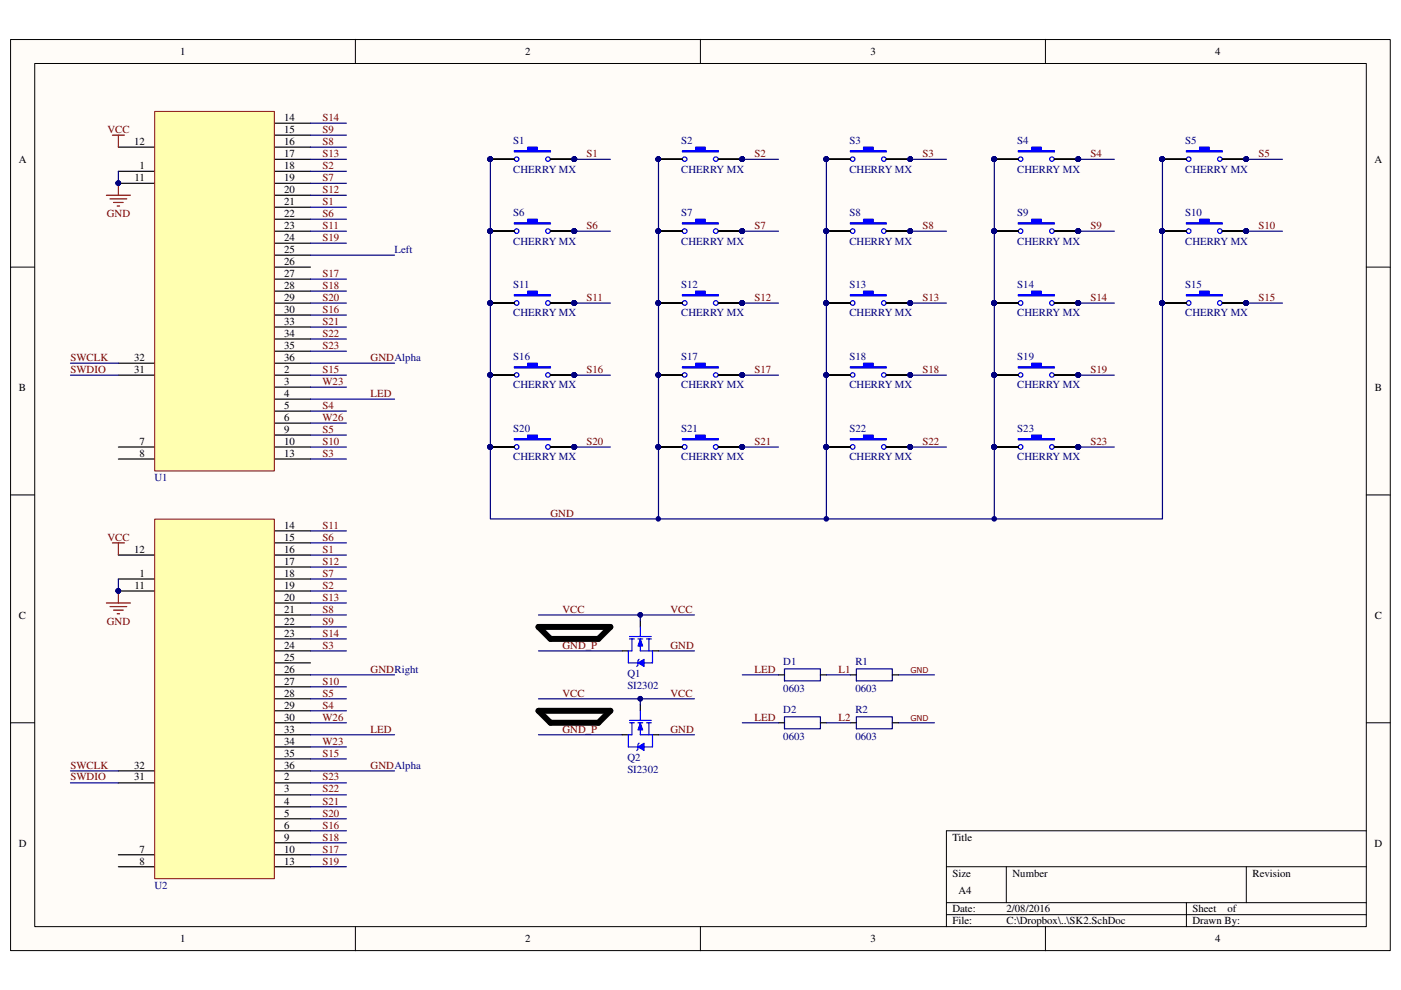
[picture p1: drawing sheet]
<svg xmlns="http://www.w3.org/2000/svg" width="297mm" height="210mm" viewBox="0 0 297 210" stroke-linecap="round" stroke-linejoin="round" font-family="sans-serif">
<defs><g id="words">
<g font-size="2.3">
<text x="38.2" y="11.7">1</text>
<text x="111.4" y="11.7">2</text>
<text x="184.5" y="11.7">3</text>
<text x="257.6" y="11.7">4</text>
<text x="60.2" y="25.7">14</text>
<text x="60.2" y="28.2">15</text>
<text x="4" y="34.5">A</text>
<text x="28.4" y="30.7">12</text>
<text x="29.6" y="35.8">1</text>
<text x="60.2" y="30.7">16</text>
<text x="60.2" y="33.3">17</text>
<text x="60.2" y="35.8">18</text>
<text x="291.4" y="34.5">A</text>
<text x="28.5" y="38.4">11</text>
<text x="60.2" y="38.4">19</text>
<text x="60.2" y="40.9">20</text>
<text x="60.2" y="43.5">21</text>
<text x="60.2" y="46">22</text>
<text x="60.2" y="53.6">25</text>
<text x="60.2" y="48.6">23</text>
<text x="60.2" y="51.1">24</text>
<text x="60.2" y="56.2">26</text>
<text x="60.2" y="58.7">27</text>
<text x="60.2" y="61.3">28</text>
<text x="60.2" y="63.8">29</text>
<text x="60.2" y="66.3">30</text>
<text x="60.2" y="68.9">33</text>
<text x="60.2" y="71.4">34</text>
<text x="28.4" y="76.5">32</text>
<text x="60.2" y="74">35</text>
<text x="60.2" y="76.5">36</text>
<text x="4" y="82.8">B</text>
<text x="28.4" y="79">31</text>
<text x="60.2" y="79">2</text>
<text x="60.2" y="81.6">3</text>
<text x="291.5" y="82.8">B</text>
<text x="60.2" y="84.1">4</text>
<text x="60.2" y="86.7">5</text>
<text x="60.2" y="89.2">6</text>
<text x="29.6" y="94.3">7</text>
<text x="60.2" y="91.8">9</text>
<text x="60.2" y="94.3">10</text>
<text x="29.6" y="96.9">8</text>
<text x="60.2" y="96.9">13</text>
<text x="60.2" y="112.1">14</text>
<text x="28.4" y="117.2">12</text>
<text x="60.2" y="114.6">15</text>
<text x="60.2" y="117.2">16</text>
<text x="60.2" y="119.7">17</text>
<text x="28.5" y="124.8">11</text>
<text x="29.6" y="122.3">1</text>
<text x="60.2" y="122.3">18</text>
<text x="60.2" y="124.8">19</text>
<text x="4" y="131.2">C</text>
<text x="60.2" y="127.4">20</text>
<text x="60.2" y="129.9">21</text>
<text x="291.5" y="131.2">C</text>
<text x="60.2" y="132.5">22</text>
<text x="60.2" y="135">23</text>
<text x="60.2" y="137.5">24</text>
<text x="60.2" y="140.1">25</text>
<text x="60.2" y="142.6">26</text>
<text x="60.2" y="145.2">27</text>
<text x="60.2" y="147.7">28</text>
<text x="60.2" y="150.2">29</text>
<text x="60.2" y="152.8">30</text>
<text x="60.2" y="155.3">33</text>
<text x="60.2" y="157.9">34</text>
<text x="60.2" y="160.4">35</text>
<text x="28.4" y="165.5">31</text>
<text x="28.4" y="162.9">32</text>
<text x="60.2" y="165.5">2</text>
<text x="60.2" y="162.9">36</text>
<text x="60.2" y="168">3</text>
<text x="60.2" y="170.6">4</text>
<text x="60.2" y="173.1">5</text>
<text x="4" y="179.5">D</text>
<text x="60.2" y="175.7">6</text>
<text x="60.2" y="178.2">9</text>
<text x="201.9" y="178.2">Title</text>
<text x="291.4" y="179.5">D</text>
<text x="29.6" y="180.8">7</text>
<text x="29.6" y="183.3">8</text>
<text x="60.2" y="180.8">10</text>
<text x="60.2" y="183.3">13</text>
<text x="201.9" y="185.8">Size</text>
<text x="214.7" y="185.8">Number</text>
<text x="265.6" y="185.8">Revision</text>
<text x="203.2" y="189.7">A4</text>
<text x="201.9" y="193.5">Date:</text>
<text x="201.9" y="196">File:</text>
<text x="213.4" y="196">C:\Dropbox\..\SK2.SchDoc</text>
<text x="213.4" y="193.5">2/08/2016</text>
<text x="252.8" y="193.5">Sheet</text>
<text x="252.8" y="196">Drawn By:</text>
<text x="260.3" y="193.5">of</text>
<text x="38.2" y="199.8">1</text>
<text x="111.4" y="199.8">2</text>
<text x="184.5" y="199.8">3</text>
<text x="257.6" y="199.8">4</text>
</g>
<g font-size="2.3" fill="#800000">
<text x="22.8" y="28.2">VCC</text>
<text x="68.4" y="25.7">S14</text>
<text x="68.4" y="28.2">S9</text>
<text x="68.4" y="30.7">S8</text>
<text x="68.4" y="33.3">S13</text>
<text x="68.4" y="35.8">S2</text>
<text x="124.4" y="33.3">S1</text>
<text x="160" y="33.3">S2</text>
<text x="195.6" y="33.3">S3</text>
<text x="231.2" y="33.3">S4</text>
<text x="266.8" y="33.3">S5</text>
<text x="68.4" y="38.4">S7</text>
<text x="68.4" y="40.9">S12</text>
<text x="22.6" y="46">GND</text>
<text x="68.4" y="43.5">S1</text>
<text x="68.4" y="46">S6</text>
<text x="68.4" y="51.1">S19</text>
<text x="68.4" y="48.6">S11</text>
<text x="124.4" y="48.6">S6</text>
<text x="160" y="48.6">S7</text>
<text x="195.6" y="48.6">S8</text>
<text x="231.2" y="48.6">S9</text>
<text x="266.8" y="48.6">S10</text>
<text x="68.4" y="58.7">S17</text>
<text x="68.4" y="61.3">S18</text>
<text x="68.4" y="63.8">S20</text>
<text x="124.4" y="63.8">S11</text>
<text x="160" y="63.8">S12</text>
<text x="195.6" y="63.8">S13</text>
<text x="231.2" y="63.8">S14</text>
<text x="266.8" y="63.8">S15</text>
<text x="68.4" y="66.3">S16</text>
<text x="68.4" y="68.9">S21</text>
<text x="68.4" y="71.4">S22</text>
<text x="14.9" y="76.5">SWCLK</text>
<text x="68.4" y="74">S23</text>
<text x="78.6" y="76.5">GNDAlpha</text>
<text x="14.9" y="79">SWDIO</text>
<text x="68.4" y="79">S15</text>
<text x="68.4" y="81.6">W23</text>
<text x="124.4" y="79">S16</text>
<text x="160" y="79">S17</text>
<text x="195.6" y="79">S18</text>
<text x="231.2" y="79">S19</text>
<text x="68.4" y="86.7">S4</text>
<text x="68.4" y="89.2">W26</text>
<text x="78.6" y="84.1">LED</text>
<text x="68.4" y="91.8">S5</text>
<text x="68.4" y="94.3">S10</text>
<text x="124.4" y="94.3">S20</text>
<text x="160" y="94.3">S21</text>
<text x="195.6" y="94.3">S22</text>
<text x="231.2" y="94.3">S23</text>
<text x="68.4" y="96.9">S3</text>
<text x="68.4" y="112.1">S11</text>
<text x="116.7" y="109.6">GND</text>
<text x="22.8" y="114.6">VCC</text>
<text x="68.4" y="114.6">S6</text>
<text x="68.4" y="117.2">S1</text>
<text x="68.4" y="119.7">S12</text>
<text x="68.4" y="122.3">S7</text>
<text x="68.4" y="124.8">S2</text>
<text x="68.4" y="127.4">S13</text>
<text x="68.4" y="129.9">S8</text>
<text x="119.2" y="129.9">VCC</text>
<text x="142.2" y="129.9">VCC</text>
<text x="22.6" y="132.5">GND</text>
<text x="68.4" y="137.5">S3</text>
<text x="68.4" y="135">S14</text>
<text x="68.4" y="132.5">S9</text>
<text x="119.2" y="137.5">GND_P</text>
<text x="142.2" y="137.5">GND</text>
<text x="78.6" y="142.6">GNDRight</text>
<text x="160" y="142.6">LED</text>
<text x="177.8" y="142.6">L1</text>
<text x="68.4" y="147.7">S5</text>
<text x="68.4" y="145.2">S10</text>
<text x="119.2" y="147.7">VCC</text>
<text x="142.2" y="147.7">VCC</text>
<text x="68.4" y="150.2">S4</text>
<text x="68.4" y="152.8">W26</text>
<text x="78.6" y="155.3">LED</text>
<text x="119.2" y="155.3">GND_P</text>
<text x="142.2" y="155.3">GND</text>
<text x="160" y="152.8">LED</text>
<text x="177.8" y="152.8">L2</text>
<text x="68.4" y="160.4">S15</text>
<text x="68.4" y="157.9">W23</text>
<text x="14.9" y="162.9">SWCLK</text>
<text x="14.9" y="165.5">SWDIO</text>
<text x="68.4" y="165.5">S23</text>
<text x="78.6" y="162.9">GNDAlpha</text>
<text x="68.4" y="173.1">S20</text>
<text x="68.4" y="170.6">S21</text>
<text x="68.4" y="168">S22</text>
<text x="68.4" y="178.2">S18</text>
<text x="68.4" y="175.7">S16</text>
<text x="68.4" y="180.8">S17</text>
<text x="68.4" y="183.3">S19</text>
</g>
<g font-size="2.3" fill="#000080">
<text x="108.8" y="30.5">S1</text>
<text x="144.4" y="30.5">S2</text>
<text x="180.1" y="30.5">S3</text>
<text x="215.7" y="30.5">S4</text>
<text x="251.3" y="30.5">S5</text>
<text x="108.8" y="36.6">CHERRY MX</text>
<text x="144.4" y="36.6">CHERRY MX</text>
<text x="180.1" y="36.6">CHERRY MX</text>
<text x="215.7" y="36.6">CHERRY MX</text>
<text x="251.3" y="36.6">CHERRY MX</text>
<text x="108.8" y="45.8">S6</text>
<text x="144.4" y="45.8">S7</text>
<text x="180.1" y="45.8">S8</text>
<text x="215.7" y="45.8">S9</text>
<text x="251.3" y="45.8">S10</text>
<text x="83.6" y="53.6">Left</text>
<text x="108.8" y="51.9">CHERRY MX</text>
<text x="144.4" y="51.9">CHERRY MX</text>
<text x="180.1" y="51.9">CHERRY MX</text>
<text x="215.7" y="51.9">CHERRY MX</text>
<text x="251.3" y="51.9">CHERRY MX</text>
<text x="108.8" y="61">S11</text>
<text x="144.4" y="61">S12</text>
<text x="180.1" y="61">S13</text>
<text x="215.7" y="61">S14</text>
<text x="251.3" y="61">S15</text>
<text x="108.8" y="67.1">CHERRY MX</text>
<text x="144.4" y="67.1">CHERRY MX</text>
<text x="180.1" y="67.1">CHERRY MX</text>
<text x="215.7" y="67.1">CHERRY MX</text>
<text x="251.3" y="67.1">CHERRY MX</text>
<text x="108.8" y="76.2">S16</text>
<text x="144.4" y="76.2">S17</text>
<text x="180.1" y="76.2">S18</text>
<text x="215.7" y="76.2">S19</text>
<text x="108.8" y="82.3">CHERRY MX</text>
<text x="144.4" y="82.3">CHERRY MX</text>
<text x="180.1" y="82.3">CHERRY MX</text>
<text x="215.7" y="82.3">CHERRY MX</text>
<text x="108.8" y="91.5">S20</text>
<text x="144.4" y="91.5">S21</text>
<text x="180.1" y="91.5">S22</text>
<text x="215.7" y="91.5">S23</text>
<text x="32.8" y="101.9">U1</text>
<text x="108.8" y="97.6">CHERRY MX</text>
<text x="144.4" y="97.6">CHERRY MX</text>
<text x="180.1" y="97.6">CHERRY MX</text>
<text x="215.7" y="97.6">CHERRY MX</text>
<text x="133" y="143.6">Q1</text>
<text x="166.1" y="141.1">D1</text>
<text x="181.4" y="141.1">R1</text>
<text x="133" y="146.2">SI2302</text>
<text x="166.1" y="146.7">0603</text>
<text x="181.4" y="146.7">0603</text>
<text x="166.1" y="151.3">D2</text>
<text x="181.4" y="151.3">R2</text>
<text x="133" y="161.4">Q2</text>
<text x="166.1" y="156.8">0603</text>
<text x="181.4" y="156.8">0603</text>
<text x="133" y="164">SI2302</text>
<text x="32.8" y="188.4">U2</text>
</g>
<g font-size="1.7" fill="#800000">
<text x="193" y="142.7">GND</text>
<text x="193" y="153">GND</text>
</g>
</g></defs>
<path d="M2.3 8.4h292.5v193.1h-292.5z" fill="#fffcf8"/>
<path d="M2.2 8.4h292.6v193.1h-292.6z" fill="none" stroke="#000" stroke-width=".21"/>
<path d="M7.4 13.5h282.3v183h-282.3z" fill="#fffcf8"/>
<g fill="none" stroke="#000" stroke-width=".21">
<path d="M7.4 13.5h282.3v183h-282.3zM75.3 8.3v5.1M148.5 8.3v5.1M221.7 8.3v5.1M2.2 56.6h5.1M289.7 56.6h5.1M2.2 104.9h5.1M289.7 104.9h5.1M2.2 153.2h5.1M289.7 153.2h5.1M289.7 176.1h-89v20.4M75.3 196.5v5.1"/>
<path d="M148.5 196.5v5.1M200.7 183.8h89M200.7 191.4h89M200.7 193.9h89M213.4 183.8v7.6M221.7 196.5v5.1M251.5 191.4v5.1M264.2 183.8v7.6"/>
</g>
<path d="M104 33.8h5" fill="none" stroke="#000" stroke-width=".25"/>
<circle cx="104" cy="33.7" r=".48" fill="#000080"/>
<circle cx="104" cy="33.7" r=".48" fill="none" stroke="#000080" stroke-width=".21"/>
<path d="M116.7 33.8h5.1" fill="none" stroke="#000" stroke-width=".25"/>
<circle cx="121.8" cy="33.7" r=".48" fill="#000080"/>
<circle cx="121.8" cy="33.7" r=".48" fill="none" stroke="#000080" stroke-width=".21"/>
<path d="M109 32h2.9v-.8h2v.8h2.8v.2h-7.7z" fill-rule="evenodd" fill="#00f"/>
<g fill="none" stroke="#00f" stroke-width=".25">
<path d="M109 32h2.9v-.8h2v.8h2.8v.2h-7.7z"/>
<circle cx="109.5" cy="33.7" r=".48"/>
<circle cx="116.2" cy="33.7" r=".48"/>
</g>
<path d="M104 33.8h5" fill="none" stroke="#000" stroke-width=".25"/>
<circle cx="104" cy="33.7" r=".48" fill="#000080"/>
<circle cx="104" cy="33.7" r=".48" fill="none" stroke="#000080" stroke-width=".21"/>
<path d="M116.7 33.8h5.1" fill="none" stroke="#000" stroke-width=".25"/>
<circle cx="121.8" cy="33.7" r=".48" fill="#000080"/>
<circle cx="121.8" cy="33.7" r=".48" fill="none" stroke="#000080" stroke-width=".21"/>
<path d="M104 33.8h5" fill="none" stroke="#000" stroke-width=".25"/>
<circle cx="104" cy="33.7" r=".48" fill="#000080"/>
<circle cx="104" cy="33.7" r=".48" fill="none" stroke="#000080" stroke-width=".21"/>
<path d="M116.7 33.8h5.1" fill="none" stroke="#000" stroke-width=".25"/>
<circle cx="121.8" cy="33.7" r=".48" fill="#000080"/>
<circle cx="121.8" cy="33.7" r=".48" fill="none" stroke="#000080" stroke-width=".21"/>
<path d="M104 33.8h5" fill="none" stroke="#000" stroke-width=".25"/>
<circle cx="104" cy="33.7" r=".48" fill="#000080"/>
<circle cx="104" cy="33.7" r=".48" fill="none" stroke="#000080" stroke-width=".21"/>
<path d="M104 33.8h5" fill="none" stroke="#000" stroke-width=".25"/>
<circle cx="104" cy="33.7" r=".48" fill="#000080"/>
<circle cx="104" cy="33.7" r=".48" fill="none" stroke="#000080" stroke-width=".21"/>
<path d="M104 33.8h5" fill="none" stroke="#000" stroke-width=".25"/>
<circle cx="104" cy="33.7" r=".48" fill="#000080"/>
<circle cx="104" cy="33.7" r=".48" fill="none" stroke="#000080" stroke-width=".21"/>
<path d="M116.7 33.8h5.1" fill="none" stroke="#000" stroke-width=".25"/>
<circle cx="121.8" cy="33.7" r=".48" fill="#000080"/>
<circle cx="121.8" cy="33.7" r=".48" fill="none" stroke="#000080" stroke-width=".21"/>
<path d="M116.7 33.8h5.1" fill="none" stroke="#000" stroke-width=".25"/>
<circle cx="121.8" cy="33.7" r=".48" fill="#000080"/>
<circle cx="121.8" cy="33.7" r=".48" fill="none" stroke="#000080" stroke-width=".21"/>
<path d="M116.7 33.8h5.1" fill="none" stroke="#000" stroke-width=".25"/>
<circle cx="121.8" cy="33.7" r=".48" fill="#000080"/>
<circle cx="121.8" cy="33.7" r=".48" fill="none" stroke="#000080" stroke-width=".21"/>
<circle cx="104" cy="33.7" r=".48" fill="#000080"/>
<circle cx="104" cy="33.7" r=".48" fill="none" stroke="#000080" stroke-width=".21"/>
<circle cx="121.8" cy="33.7" r=".48" fill="#000080"/>
<circle cx="121.8" cy="33.7" r=".48" fill="none" stroke="#000080" stroke-width=".21"/>
<circle cx="104" cy="33.7" r=".48" fill="#000080"/>
<circle cx="104" cy="33.7" r=".48" fill="none" stroke="#000080" stroke-width=".21"/>
<circle cx="121.8" cy="33.7" r=".48" fill="#000080"/>
<circle cx="121.8" cy="33.7" r=".48" fill="none" stroke="#000080" stroke-width=".21"/>
<circle cx="104" cy="33.7" r=".48" fill="#000080"/>
<circle cx="104" cy="33.7" r=".48" fill="none" stroke="#000080" stroke-width=".21"/>
<circle cx="121.8" cy="33.7" r=".48" fill="#000080"/>
<circle cx="121.8" cy="33.7" r=".48" fill="none" stroke="#000080" stroke-width=".21"/>
<circle cx="104" cy="33.7" r=".48" fill="#000080"/>
<circle cx="104" cy="33.7" r=".48" fill="none" stroke="#000080" stroke-width=".21"/>
<circle cx="104" cy="33.7" r=".48" fill="#000080"/>
<circle cx="104" cy="33.7" r=".48" fill="none" stroke="#000080" stroke-width=".21"/>
<circle cx="104" cy="33.7" r=".48" fill="#000080"/>
<circle cx="104" cy="33.7" r=".48" fill="none" stroke="#000080" stroke-width=".21"/>
<circle cx="121.8" cy="33.7" r=".48" fill="#000080"/>
<circle cx="121.8" cy="33.7" r=".48" fill="none" stroke="#000080" stroke-width=".21"/>
<circle cx="121.8" cy="33.7" r=".48" fill="#000080"/>
<circle cx="121.8" cy="33.7" r=".48" fill="none" stroke="#000080" stroke-width=".21"/>
<circle cx="121.8" cy="33.7" r=".48" fill="#000080"/>
<circle cx="121.8" cy="33.7" r=".48" fill="none" stroke="#000080" stroke-width=".21"/>
<path d="M104 49h5" fill="none" stroke="#000" stroke-width=".25"/>
<circle cx="103.9" cy="49" r=".49" fill="#000080"/>
<circle cx="103.9" cy="49" r=".49" fill="none" stroke="#000080" stroke-width=".21"/>
<path d="M116.7 49h5.1" fill="none" stroke="#000" stroke-width=".25"/>
<circle cx="121.8" cy="49" r=".49" fill="#000080"/>
<circle cx="121.8" cy="49" r=".49" fill="none" stroke="#000080" stroke-width=".21"/>
<path d="M109 47.2h2.9v-.7h2v.7h2.8v.3h-7.7z" fill-rule="evenodd" fill="#00f"/>
<g fill="none" stroke="#00f" stroke-width=".25">
<path d="M109 47.2h2.9v-.7h2v.7h2.8v.3h-7.7z"/>
<circle cx="109.5" cy="49" r=".49"/>
<circle cx="116.2" cy="49" r=".49"/>
</g>
<path d="M104 49h5" fill="none" stroke="#000" stroke-width=".25"/>
<circle cx="103.9" cy="49" r=".49" fill="#000080"/>
<circle cx="103.9" cy="49" r=".49" fill="none" stroke="#000080" stroke-width=".21"/>
<path d="M116.7 49h5.1" fill="none" stroke="#000" stroke-width=".25"/>
<circle cx="121.8" cy="49" r=".49" fill="#000080"/>
<circle cx="121.8" cy="49" r=".49" fill="none" stroke="#000080" stroke-width=".21"/>
<path d="M104 49h5" fill="none" stroke="#000" stroke-width=".25"/>
<circle cx="103.9" cy="49" r=".49" fill="#000080"/>
<circle cx="103.9" cy="49" r=".49" fill="none" stroke="#000080" stroke-width=".21"/>
<path d="M116.7 49h5.1" fill="none" stroke="#000" stroke-width=".25"/>
<circle cx="121.8" cy="49" r=".49" fill="#000080"/>
<circle cx="121.8" cy="49" r=".49" fill="none" stroke="#000080" stroke-width=".21"/>
<path d="M104 49h5" fill="none" stroke="#000" stroke-width=".25"/>
<circle cx="103.9" cy="49" r=".49" fill="#000080"/>
<circle cx="103.9" cy="49" r=".49" fill="none" stroke="#000080" stroke-width=".21"/>
<path d="M104 49h5" fill="none" stroke="#000" stroke-width=".25"/>
<circle cx="103.9" cy="49" r=".49" fill="#000080"/>
<circle cx="103.9" cy="49" r=".49" fill="none" stroke="#000080" stroke-width=".21"/>
<path d="M104 49h5" fill="none" stroke="#000" stroke-width=".25"/>
<circle cx="103.9" cy="49" r=".49" fill="#000080"/>
<circle cx="103.9" cy="49" r=".49" fill="none" stroke="#000080" stroke-width=".21"/>
<path d="M116.7 49h5.1" fill="none" stroke="#000" stroke-width=".25"/>
<circle cx="121.8" cy="49" r=".49" fill="#000080"/>
<circle cx="121.8" cy="49" r=".49" fill="none" stroke="#000080" stroke-width=".21"/>
<path d="M116.7 49h5.1" fill="none" stroke="#000" stroke-width=".25"/>
<circle cx="121.8" cy="49" r=".49" fill="#000080"/>
<circle cx="121.8" cy="49" r=".49" fill="none" stroke="#000080" stroke-width=".21"/>
<path d="M116.7 49h5.1" fill="none" stroke="#000" stroke-width=".25"/>
<circle cx="121.8" cy="49" r=".49" fill="#000080"/>
<circle cx="121.8" cy="49" r=".49" fill="none" stroke="#000080" stroke-width=".21"/>
<circle cx="103.9" cy="49" r=".49" fill="#000080"/>
<circle cx="103.9" cy="49" r=".49" fill="none" stroke="#000080" stroke-width=".21"/>
<circle cx="121.8" cy="49" r=".49" fill="#000080"/>
<circle cx="121.8" cy="49" r=".49" fill="none" stroke="#000080" stroke-width=".21"/>
<circle cx="103.9" cy="49" r=".49" fill="#000080"/>
<circle cx="103.9" cy="49" r=".49" fill="none" stroke="#000080" stroke-width=".21"/>
<circle cx="121.8" cy="49" r=".49" fill="#000080"/>
<circle cx="121.8" cy="49" r=".49" fill="none" stroke="#000080" stroke-width=".21"/>
<circle cx="103.9" cy="49" r=".49" fill="#000080"/>
<circle cx="103.9" cy="49" r=".49" fill="none" stroke="#000080" stroke-width=".21"/>
<circle cx="121.8" cy="49" r=".49" fill="#000080"/>
<circle cx="121.8" cy="49" r=".49" fill="none" stroke="#000080" stroke-width=".21"/>
<circle cx="103.9" cy="49" r=".49" fill="#000080"/>
<circle cx="103.9" cy="49" r=".49" fill="none" stroke="#000080" stroke-width=".21"/>
<circle cx="103.9" cy="49" r=".49" fill="#000080"/>
<circle cx="103.9" cy="49" r=".49" fill="none" stroke="#000080" stroke-width=".21"/>
<circle cx="103.9" cy="49" r=".49" fill="#000080"/>
<circle cx="103.9" cy="49" r=".49" fill="none" stroke="#000080" stroke-width=".21"/>
<circle cx="121.8" cy="49" r=".49" fill="#000080"/>
<circle cx="121.8" cy="49" r=".49" fill="none" stroke="#000080" stroke-width=".21"/>
<circle cx="121.8" cy="49" r=".49" fill="#000080"/>
<circle cx="121.8" cy="49" r=".49" fill="none" stroke="#000080" stroke-width=".21"/>
<circle cx="121.8" cy="49" r=".49" fill="#000080"/>
<circle cx="121.8" cy="49" r=".49" fill="none" stroke="#000080" stroke-width=".21"/>
<path d="M104 64.3h5" fill="none" stroke="#000" stroke-width=".25"/>
<circle cx="103.9" cy="64.2" r=".49" fill="#000080"/>
<circle cx="103.9" cy="64.2" r=".49" fill="none" stroke="#000080" stroke-width=".21"/>
<path d="M116.7 64.3h5.1" fill="none" stroke="#000" stroke-width=".25"/>
<circle cx="121.8" cy="64.2" r=".49" fill="#000080"/>
<circle cx="121.8" cy="64.2" r=".49" fill="none" stroke="#000080" stroke-width=".21"/>
<path d="M109 62.5h2.9v-.8h2v.8h2.8v.2h-7.7z" fill-rule="evenodd" fill="#00f"/>
<g fill="none" stroke="#00f" stroke-width=".25">
<path d="M109 62.5h2.9v-.8h2v.8h2.8v.2h-7.7z"/>
<circle cx="109.5" cy="64.2" r=".49"/>
<circle cx="116.2" cy="64.2" r=".49"/>
</g>
<path d="M104 64.3h5" fill="none" stroke="#000" stroke-width=".25"/>
<circle cx="103.9" cy="64.2" r=".49" fill="#000080"/>
<circle cx="103.9" cy="64.2" r=".49" fill="none" stroke="#000080" stroke-width=".21"/>
<path d="M116.7 64.3h5.1" fill="none" stroke="#000" stroke-width=".25"/>
<circle cx="121.8" cy="64.2" r=".49" fill="#000080"/>
<circle cx="121.8" cy="64.2" r=".49" fill="none" stroke="#000080" stroke-width=".21"/>
<path d="M104 64.3h5" fill="none" stroke="#000" stroke-width=".25"/>
<circle cx="103.9" cy="64.2" r=".49" fill="#000080"/>
<circle cx="103.9" cy="64.2" r=".49" fill="none" stroke="#000080" stroke-width=".21"/>
<path d="M116.7 64.3h5.1" fill="none" stroke="#000" stroke-width=".25"/>
<circle cx="121.8" cy="64.2" r=".49" fill="#000080"/>
<circle cx="121.8" cy="64.2" r=".49" fill="none" stroke="#000080" stroke-width=".21"/>
<path d="M104 64.3h5" fill="none" stroke="#000" stroke-width=".25"/>
<circle cx="103.9" cy="64.2" r=".49" fill="#000080"/>
<circle cx="103.9" cy="64.2" r=".49" fill="none" stroke="#000080" stroke-width=".21"/>
<path d="M104 64.3h5" fill="none" stroke="#000" stroke-width=".25"/>
<circle cx="103.9" cy="64.2" r=".49" fill="#000080"/>
<circle cx="103.9" cy="64.2" r=".49" fill="none" stroke="#000080" stroke-width=".21"/>
<path d="M104 64.3h5" fill="none" stroke="#000" stroke-width=".25"/>
<circle cx="103.9" cy="64.2" r=".49" fill="#000080"/>
<circle cx="103.9" cy="64.2" r=".49" fill="none" stroke="#000080" stroke-width=".21"/>
<path d="M116.7 64.3h5.1" fill="none" stroke="#000" stroke-width=".25"/>
<circle cx="121.8" cy="64.2" r=".49" fill="#000080"/>
<circle cx="121.8" cy="64.2" r=".49" fill="none" stroke="#000080" stroke-width=".21"/>
<path d="M116.7 64.3h5.1" fill="none" stroke="#000" stroke-width=".25"/>
<circle cx="121.8" cy="64.2" r=".49" fill="#000080"/>
<circle cx="121.8" cy="64.2" r=".49" fill="none" stroke="#000080" stroke-width=".21"/>
<path d="M116.7 64.3h5.1" fill="none" stroke="#000" stroke-width=".25"/>
<circle cx="121.8" cy="64.2" r=".49" fill="#000080"/>
<circle cx="121.8" cy="64.2" r=".49" fill="none" stroke="#000080" stroke-width=".21"/>
<circle cx="103.9" cy="64.2" r=".49" fill="#000080"/>
<circle cx="103.9" cy="64.2" r=".49" fill="none" stroke="#000080" stroke-width=".21"/>
<circle cx="121.8" cy="64.2" r=".49" fill="#000080"/>
<circle cx="121.8" cy="64.2" r=".49" fill="none" stroke="#000080" stroke-width=".21"/>
<circle cx="103.9" cy="64.2" r=".49" fill="#000080"/>
<circle cx="103.9" cy="64.2" r=".49" fill="none" stroke="#000080" stroke-width=".21"/>
<circle cx="121.8" cy="64.2" r=".49" fill="#000080"/>
<circle cx="121.8" cy="64.2" r=".49" fill="none" stroke="#000080" stroke-width=".21"/>
<circle cx="103.9" cy="64.2" r=".49" fill="#000080"/>
<circle cx="103.9" cy="64.2" r=".49" fill="none" stroke="#000080" stroke-width=".21"/>
<circle cx="121.8" cy="64.2" r=".49" fill="#000080"/>
<circle cx="121.8" cy="64.2" r=".49" fill="none" stroke="#000080" stroke-width=".21"/>
<circle cx="103.9" cy="64.2" r=".49" fill="#000080"/>
<circle cx="103.9" cy="64.2" r=".49" fill="none" stroke="#000080" stroke-width=".21"/>
<circle cx="103.9" cy="64.2" r=".49" fill="#000080"/>
<circle cx="103.9" cy="64.2" r=".49" fill="none" stroke="#000080" stroke-width=".21"/>
<circle cx="103.9" cy="64.2" r=".49" fill="#000080"/>
<circle cx="103.9" cy="64.2" r=".49" fill="none" stroke="#000080" stroke-width=".21"/>
<circle cx="121.8" cy="64.2" r=".49" fill="#000080"/>
<circle cx="121.8" cy="64.2" r=".49" fill="none" stroke="#000080" stroke-width=".21"/>
<circle cx="121.8" cy="64.2" r=".49" fill="#000080"/>
<circle cx="121.8" cy="64.2" r=".49" fill="none" stroke="#000080" stroke-width=".21"/>
<circle cx="121.8" cy="64.2" r=".49" fill="#000080"/>
<circle cx="121.8" cy="64.2" r=".49" fill="none" stroke="#000080" stroke-width=".21"/>
<path d="M104 79.5h5" fill="none" stroke="#000" stroke-width=".25"/>
<circle cx="104" cy="79.5" r=".48" fill="#000080"/>
<circle cx="104" cy="79.5" r=".48" fill="none" stroke="#000080" stroke-width=".21"/>
<path d="M116.7 79.5h5.1" fill="none" stroke="#000" stroke-width=".25"/>
<circle cx="121.8" cy="79.5" r=".48" fill="#000080"/>
<circle cx="121.8" cy="79.5" r=".48" fill="none" stroke="#000080" stroke-width=".21"/>
<path d="M109 77.8h2.9v-.8h2v.8h2.8v.2h-7.7z" fill-rule="evenodd" fill="#00f"/>
<g fill="none" stroke="#00f" stroke-width=".25">
<path d="M109 77.8h2.9v-.8h2v.8h2.8v.2h-7.7z"/>
<circle cx="109.5" cy="79.5" r=".48"/>
<circle cx="116.2" cy="79.5" r=".48"/>
</g>
<path d="M104 79.5h5" fill="none" stroke="#000" stroke-width=".25"/>
<circle cx="104" cy="79.5" r=".48" fill="#000080"/>
<circle cx="104" cy="79.5" r=".48" fill="none" stroke="#000080" stroke-width=".21"/>
<path d="M116.7 79.5h5.1" fill="none" stroke="#000" stroke-width=".25"/>
<circle cx="121.8" cy="79.5" r=".48" fill="#000080"/>
<circle cx="121.8" cy="79.5" r=".48" fill="none" stroke="#000080" stroke-width=".21"/>
<path d="M104 79.5h5" fill="none" stroke="#000" stroke-width=".25"/>
<circle cx="104" cy="79.5" r=".48" fill="#000080"/>
<circle cx="104" cy="79.5" r=".48" fill="none" stroke="#000080" stroke-width=".21"/>
<path d="M116.7 79.5h5.1" fill="none" stroke="#000" stroke-width=".25"/>
<circle cx="121.8" cy="79.5" r=".48" fill="#000080"/>
<circle cx="121.8" cy="79.5" r=".48" fill="none" stroke="#000080" stroke-width=".21"/>
<path d="M104 79.5h5" fill="none" stroke="#000" stroke-width=".25"/>
<circle cx="104" cy="79.5" r=".48" fill="#000080"/>
<circle cx="104" cy="79.5" r=".48" fill="none" stroke="#000080" stroke-width=".21"/>
<path d="M104 79.5h5" fill="none" stroke="#000" stroke-width=".25"/>
<circle cx="104" cy="79.5" r=".48" fill="#000080"/>
<circle cx="104" cy="79.5" r=".48" fill="none" stroke="#000080" stroke-width=".21"/>
<path d="M104 79.5h5" fill="none" stroke="#000" stroke-width=".25"/>
<circle cx="104" cy="79.5" r=".48" fill="#000080"/>
<circle cx="104" cy="79.5" r=".48" fill="none" stroke="#000080" stroke-width=".21"/>
<path d="M116.7 79.5h5.1" fill="none" stroke="#000" stroke-width=".25"/>
<circle cx="121.8" cy="79.5" r=".48" fill="#000080"/>
<circle cx="121.8" cy="79.5" r=".48" fill="none" stroke="#000080" stroke-width=".21"/>
<path d="M116.7 79.5h5.1" fill="none" stroke="#000" stroke-width=".25"/>
<circle cx="121.8" cy="79.5" r=".48" fill="#000080"/>
<circle cx="121.8" cy="79.5" r=".48" fill="none" stroke="#000080" stroke-width=".21"/>
<path d="M116.7 79.5h5.1" fill="none" stroke="#000" stroke-width=".25"/>
<circle cx="121.8" cy="79.5" r=".48" fill="#000080"/>
<circle cx="121.8" cy="79.5" r=".48" fill="none" stroke="#000080" stroke-width=".21"/>
<circle cx="104" cy="79.5" r=".48" fill="#000080"/>
<circle cx="104" cy="79.5" r=".48" fill="none" stroke="#000080" stroke-width=".21"/>
<circle cx="121.8" cy="79.5" r=".48" fill="#000080"/>
<circle cx="121.8" cy="79.5" r=".48" fill="none" stroke="#000080" stroke-width=".21"/>
<circle cx="104" cy="79.5" r=".48" fill="#000080"/>
<circle cx="104" cy="79.5" r=".48" fill="none" stroke="#000080" stroke-width=".21"/>
<circle cx="121.8" cy="79.5" r=".48" fill="#000080"/>
<circle cx="121.8" cy="79.5" r=".48" fill="none" stroke="#000080" stroke-width=".21"/>
<circle cx="104" cy="79.5" r=".48" fill="#000080"/>
<circle cx="104" cy="79.5" r=".48" fill="none" stroke="#000080" stroke-width=".21"/>
<circle cx="121.8" cy="79.5" r=".48" fill="#000080"/>
<circle cx="121.8" cy="79.5" r=".48" fill="none" stroke="#000080" stroke-width=".21"/>
<circle cx="104" cy="79.5" r=".48" fill="#000080"/>
<circle cx="104" cy="79.5" r=".48" fill="none" stroke="#000080" stroke-width=".21"/>
<circle cx="104" cy="79.5" r=".48" fill="#000080"/>
<circle cx="104" cy="79.5" r=".48" fill="none" stroke="#000080" stroke-width=".21"/>
<circle cx="104" cy="79.5" r=".48" fill="#000080"/>
<circle cx="104" cy="79.5" r=".48" fill="none" stroke="#000080" stroke-width=".21"/>
<circle cx="121.8" cy="79.5" r=".48" fill="#000080"/>
<circle cx="121.8" cy="79.5" r=".48" fill="none" stroke="#000080" stroke-width=".21"/>
<circle cx="121.8" cy="79.5" r=".48" fill="#000080"/>
<circle cx="121.8" cy="79.5" r=".48" fill="none" stroke="#000080" stroke-width=".21"/>
<circle cx="121.8" cy="79.5" r=".48" fill="#000080"/>
<circle cx="121.8" cy="79.5" r=".48" fill="none" stroke="#000080" stroke-width=".21"/>
<path d="M104 94.8h5" fill="none" stroke="#000" stroke-width=".25"/>
<circle cx="103.9" cy="94.8" r=".49" fill="#000080"/>
<circle cx="103.9" cy="94.8" r=".49" fill="none" stroke="#000080" stroke-width=".21"/>
<path d="M116.7 94.8h5.1" fill="none" stroke="#000" stroke-width=".25"/>
<circle cx="121.8" cy="94.8" r=".49" fill="#000080"/>
<circle cx="121.8" cy="94.8" r=".49" fill="none" stroke="#000080" stroke-width=".21"/>
<path d="M109 93h2.9v-.8h2v.8h2.8v.3h-7.7z" fill-rule="evenodd" fill="#00f"/>
<g fill="none" stroke="#00f" stroke-width=".25">
<path d="M109 93h2.9v-.8h2v.8h2.8v.3h-7.7z"/>
<circle cx="109.5" cy="94.8" r=".49"/>
<circle cx="116.2" cy="94.8" r=".49"/>
</g>
<path d="M104 94.8h5" fill="none" stroke="#000" stroke-width=".25"/>
<circle cx="103.9" cy="94.8" r=".49" fill="#000080"/>
<circle cx="103.9" cy="94.8" r=".49" fill="none" stroke="#000080" stroke-width=".21"/>
<path d="M116.7 94.8h5.1" fill="none" stroke="#000" stroke-width=".25"/>
<circle cx="121.8" cy="94.8" r=".49" fill="#000080"/>
<circle cx="121.8" cy="94.8" r=".49" fill="none" stroke="#000080" stroke-width=".21"/>
<path d="M104 94.8h5" fill="none" stroke="#000" stroke-width=".25"/>
<circle cx="103.9" cy="94.8" r=".49" fill="#000080"/>
<circle cx="103.9" cy="94.8" r=".49" fill="none" stroke="#000080" stroke-width=".21"/>
<path d="M116.7 94.8h5.1" fill="none" stroke="#000" stroke-width=".25"/>
<circle cx="121.8" cy="94.8" r=".49" fill="#000080"/>
<circle cx="121.8" cy="94.8" r=".49" fill="none" stroke="#000080" stroke-width=".21"/>
<path d="M104 94.8h5" fill="none" stroke="#000" stroke-width=".25"/>
<circle cx="103.9" cy="94.8" r=".49" fill="#000080"/>
<circle cx="103.9" cy="94.8" r=".49" fill="none" stroke="#000080" stroke-width=".21"/>
<path d="M104 94.8h5" fill="none" stroke="#000" stroke-width=".25"/>
<circle cx="103.9" cy="94.8" r=".49" fill="#000080"/>
<circle cx="103.9" cy="94.8" r=".49" fill="none" stroke="#000080" stroke-width=".21"/>
<path d="M104 94.8h5" fill="none" stroke="#000" stroke-width=".25"/>
<circle cx="103.9" cy="94.8" r=".49" fill="#000080"/>
<circle cx="103.9" cy="94.8" r=".49" fill="none" stroke="#000080" stroke-width=".21"/>
<path d="M116.7 94.8h5.1" fill="none" stroke="#000" stroke-width=".25"/>
<circle cx="121.8" cy="94.8" r=".49" fill="#000080"/>
<circle cx="121.8" cy="94.8" r=".49" fill="none" stroke="#000080" stroke-width=".21"/>
<path d="M116.7 94.8h5.1" fill="none" stroke="#000" stroke-width=".25"/>
<circle cx="121.8" cy="94.8" r=".49" fill="#000080"/>
<circle cx="121.8" cy="94.8" r=".49" fill="none" stroke="#000080" stroke-width=".21"/>
<path d="M116.7 94.8h5.1" fill="none" stroke="#000" stroke-width=".25"/>
<circle cx="121.8" cy="94.8" r=".49" fill="#000080"/>
<circle cx="121.8" cy="94.8" r=".49" fill="none" stroke="#000080" stroke-width=".21"/>
<circle cx="103.9" cy="94.8" r=".49" fill="#000080"/>
<circle cx="103.9" cy="94.8" r=".49" fill="none" stroke="#000080" stroke-width=".21"/>
<circle cx="121.8" cy="94.8" r=".49" fill="#000080"/>
<circle cx="121.8" cy="94.8" r=".49" fill="none" stroke="#000080" stroke-width=".21"/>
<circle cx="103.9" cy="94.8" r=".49" fill="#000080"/>
<circle cx="103.9" cy="94.8" r=".49" fill="none" stroke="#000080" stroke-width=".21"/>
<circle cx="121.8" cy="94.8" r=".49" fill="#000080"/>
<circle cx="121.8" cy="94.8" r=".49" fill="none" stroke="#000080" stroke-width=".21"/>
<circle cx="103.9" cy="94.8" r=".49" fill="#000080"/>
<circle cx="103.9" cy="94.8" r=".49" fill="none" stroke="#000080" stroke-width=".21"/>
<circle cx="121.8" cy="94.8" r=".49" fill="#000080"/>
<circle cx="121.8" cy="94.8" r=".49" fill="none" stroke="#000080" stroke-width=".21"/>
<circle cx="103.9" cy="94.8" r=".49" fill="#000080"/>
<circle cx="103.9" cy="94.8" r=".49" fill="none" stroke="#000080" stroke-width=".21"/>
<circle cx="103.9" cy="94.8" r=".49" fill="#000080"/>
<circle cx="103.9" cy="94.8" r=".49" fill="none" stroke="#000080" stroke-width=".21"/>
<circle cx="103.9" cy="94.8" r=".49" fill="#000080"/>
<circle cx="103.9" cy="94.8" r=".49" fill="none" stroke="#000080" stroke-width=".21"/>
<circle cx="121.8" cy="94.8" r=".49" fill="#000080"/>
<circle cx="121.8" cy="94.8" r=".49" fill="none" stroke="#000080" stroke-width=".21"/>
<circle cx="121.8" cy="94.8" r=".49" fill="#000080"/>
<circle cx="121.8" cy="94.8" r=".49" fill="none" stroke="#000080" stroke-width=".21"/>
<circle cx="121.8" cy="94.8" r=".49" fill="#000080"/>
<circle cx="121.8" cy="94.8" r=".49" fill="none" stroke="#000080" stroke-width=".21"/>
<path d="M139.6 33.8h5.1" fill="none" stroke="#000" stroke-width=".25"/>
<circle cx="139.6" cy="33.7" r=".46" fill="#000080"/>
<circle cx="139.6" cy="33.7" r=".46" fill="none" stroke="#000080" stroke-width=".21"/>
<path d="M152.3 33.8h5.1" fill="none" stroke="#000" stroke-width=".25"/>
<circle cx="157.4" cy="33.7" r=".48" fill="#000080"/>
<circle cx="157.4" cy="33.7" r=".48" fill="none" stroke="#000080" stroke-width=".21"/>
<path d="M144.7 32h2.8v-.8h2v.8h2.8v.2h-7.6z" fill-rule="evenodd" fill="#00f"/>
<g fill="none" stroke="#00f" stroke-width=".25">
<path d="M144.7 32h2.8v-.8h2v.8h2.8v.2h-7.6z"/>
<circle cx="145.2" cy="33.7" r=".49"/>
<circle cx="151.8" cy="33.7" r=".48"/>
</g>
<path d="M139.6 33.8h5.1" fill="none" stroke="#000" stroke-width=".25"/>
<circle cx="139.6" cy="33.7" r=".46" fill="#000080"/>
<circle cx="139.6" cy="33.7" r=".46" fill="none" stroke="#000080" stroke-width=".21"/>
<path d="M152.3 33.8h5.1" fill="none" stroke="#000" stroke-width=".25"/>
<circle cx="157.4" cy="33.7" r=".48" fill="#000080"/>
<circle cx="157.4" cy="33.7" r=".48" fill="none" stroke="#000080" stroke-width=".21"/>
<path d="M139.6 33.8h5.1" fill="none" stroke="#000" stroke-width=".25"/>
<circle cx="139.6" cy="33.7" r=".46" fill="#000080"/>
<circle cx="139.6" cy="33.7" r=".46" fill="none" stroke="#000080" stroke-width=".21"/>
<path d="M152.3 33.8h5.1" fill="none" stroke="#000" stroke-width=".25"/>
<circle cx="157.4" cy="33.7" r=".48" fill="#000080"/>
<circle cx="157.4" cy="33.7" r=".48" fill="none" stroke="#000080" stroke-width=".21"/>
<path d="M139.6 33.8h5.1" fill="none" stroke="#000" stroke-width=".25"/>
<circle cx="139.6" cy="33.7" r=".46" fill="#000080"/>
<circle cx="139.6" cy="33.7" r=".46" fill="none" stroke="#000080" stroke-width=".21"/>
<path d="M139.6 33.8h5.1" fill="none" stroke="#000" stroke-width=".25"/>
<circle cx="139.6" cy="33.7" r=".46" fill="#000080"/>
<circle cx="139.6" cy="33.7" r=".46" fill="none" stroke="#000080" stroke-width=".21"/>
<path d="M139.6 33.8h5.1" fill="none" stroke="#000" stroke-width=".25"/>
<circle cx="139.6" cy="33.7" r=".46" fill="#000080"/>
<circle cx="139.6" cy="33.7" r=".46" fill="none" stroke="#000080" stroke-width=".21"/>
<path d="M152.3 33.8h5.1" fill="none" stroke="#000" stroke-width=".25"/>
<circle cx="157.4" cy="33.7" r=".48" fill="#000080"/>
<circle cx="157.4" cy="33.7" r=".48" fill="none" stroke="#000080" stroke-width=".21"/>
<path d="M152.3 33.8h5.1" fill="none" stroke="#000" stroke-width=".25"/>
<circle cx="157.4" cy="33.7" r=".48" fill="#000080"/>
<circle cx="157.4" cy="33.7" r=".48" fill="none" stroke="#000080" stroke-width=".21"/>
<path d="M152.3 33.8h5.1" fill="none" stroke="#000" stroke-width=".25"/>
<circle cx="157.4" cy="33.7" r=".48" fill="#000080"/>
<circle cx="157.4" cy="33.7" r=".48" fill="none" stroke="#000080" stroke-width=".21"/>
<circle cx="139.6" cy="33.7" r=".46" fill="#000080"/>
<circle cx="139.6" cy="33.7" r=".46" fill="none" stroke="#000080" stroke-width=".21"/>
<circle cx="157.4" cy="33.7" r=".48" fill="#000080"/>
<circle cx="157.4" cy="33.7" r=".48" fill="none" stroke="#000080" stroke-width=".21"/>
<circle cx="139.6" cy="33.7" r=".46" fill="#000080"/>
<circle cx="139.6" cy="33.7" r=".46" fill="none" stroke="#000080" stroke-width=".21"/>
<circle cx="157.4" cy="33.7" r=".48" fill="#000080"/>
<circle cx="157.4" cy="33.7" r=".48" fill="none" stroke="#000080" stroke-width=".21"/>
<circle cx="139.6" cy="33.7" r=".46" fill="#000080"/>
<circle cx="139.6" cy="33.7" r=".46" fill="none" stroke="#000080" stroke-width=".21"/>
<circle cx="157.4" cy="33.7" r=".48" fill="#000080"/>
<circle cx="157.4" cy="33.7" r=".48" fill="none" stroke="#000080" stroke-width=".21"/>
<circle cx="139.6" cy="33.7" r=".46" fill="#000080"/>
<circle cx="139.6" cy="33.7" r=".46" fill="none" stroke="#000080" stroke-width=".21"/>
<circle cx="139.6" cy="33.7" r=".46" fill="#000080"/>
<circle cx="139.6" cy="33.7" r=".46" fill="none" stroke="#000080" stroke-width=".21"/>
<circle cx="139.6" cy="33.7" r=".46" fill="#000080"/>
<circle cx="139.6" cy="33.7" r=".46" fill="none" stroke="#000080" stroke-width=".21"/>
<circle cx="157.4" cy="33.7" r=".48" fill="#000080"/>
<circle cx="157.4" cy="33.7" r=".48" fill="none" stroke="#000080" stroke-width=".21"/>
<circle cx="157.4" cy="33.7" r=".48" fill="#000080"/>
<circle cx="157.4" cy="33.7" r=".48" fill="none" stroke="#000080" stroke-width=".21"/>
<circle cx="157.4" cy="33.7" r=".48" fill="#000080"/>
<circle cx="157.4" cy="33.7" r=".48" fill="none" stroke="#000080" stroke-width=".21"/>
<path d="M139.6 49h5.1" fill="none" stroke="#000" stroke-width=".25"/>
<circle cx="139.6" cy="49" r=".48" fill="#000080"/>
<circle cx="139.6" cy="49" r=".48" fill="none" stroke="#000080" stroke-width=".21"/>
<path d="M152.3 49h5.1" fill="none" stroke="#000" stroke-width=".25"/>
<circle cx="157.4" cy="49" r=".49" fill="#000080"/>
<circle cx="157.4" cy="49" r=".49" fill="none" stroke="#000080" stroke-width=".21"/>
<path d="M144.7 47.2h2.8v-.7h2v.7h2.8v.3h-7.6z" fill-rule="evenodd" fill="#00f"/>
<g fill="none" stroke="#00f" stroke-width=".25">
<path d="M144.7 47.2h2.8v-.7h2v.7h2.8v.3h-7.6z"/>
<circle cx="145.2" cy="49" r=".5"/>
<circle cx="151.8" cy="49" r=".49"/>
</g>
<path d="M139.6 49h5.1" fill="none" stroke="#000" stroke-width=".25"/>
<circle cx="139.6" cy="49" r=".48" fill="#000080"/>
<circle cx="139.6" cy="49" r=".48" fill="none" stroke="#000080" stroke-width=".21"/>
<path d="M152.3 49h5.1" fill="none" stroke="#000" stroke-width=".25"/>
<circle cx="157.4" cy="49" r=".49" fill="#000080"/>
<circle cx="157.4" cy="49" r=".49" fill="none" stroke="#000080" stroke-width=".21"/>
<path d="M139.6 49h5.1" fill="none" stroke="#000" stroke-width=".25"/>
<circle cx="139.6" cy="49" r=".48" fill="#000080"/>
<circle cx="139.6" cy="49" r=".48" fill="none" stroke="#000080" stroke-width=".21"/>
<path d="M152.3 49h5.1" fill="none" stroke="#000" stroke-width=".25"/>
<circle cx="157.4" cy="49" r=".49" fill="#000080"/>
<circle cx="157.4" cy="49" r=".49" fill="none" stroke="#000080" stroke-width=".21"/>
<path d="M139.6 49h5.1" fill="none" stroke="#000" stroke-width=".25"/>
<circle cx="139.6" cy="49" r=".48" fill="#000080"/>
<circle cx="139.6" cy="49" r=".48" fill="none" stroke="#000080" stroke-width=".21"/>
<path d="M139.6 49h5.1" fill="none" stroke="#000" stroke-width=".25"/>
<circle cx="139.6" cy="49" r=".48" fill="#000080"/>
<circle cx="139.6" cy="49" r=".48" fill="none" stroke="#000080" stroke-width=".21"/>
<path d="M139.6 49h5.1" fill="none" stroke="#000" stroke-width=".25"/>
<circle cx="139.6" cy="49" r=".48" fill="#000080"/>
<circle cx="139.6" cy="49" r=".48" fill="none" stroke="#000080" stroke-width=".21"/>
<path d="M152.3 49h5.1" fill="none" stroke="#000" stroke-width=".25"/>
<circle cx="157.4" cy="49" r=".49" fill="#000080"/>
<circle cx="157.4" cy="49" r=".49" fill="none" stroke="#000080" stroke-width=".21"/>
<path d="M152.3 49h5.1" fill="none" stroke="#000" stroke-width=".25"/>
<circle cx="157.4" cy="49" r=".49" fill="#000080"/>
<circle cx="157.4" cy="49" r=".49" fill="none" stroke="#000080" stroke-width=".21"/>
<path d="M152.3 49h5.1" fill="none" stroke="#000" stroke-width=".25"/>
<circle cx="157.4" cy="49" r=".49" fill="#000080"/>
<circle cx="157.4" cy="49" r=".49" fill="none" stroke="#000080" stroke-width=".21"/>
<circle cx="139.6" cy="49" r=".48" fill="#000080"/>
<circle cx="139.6" cy="49" r=".48" fill="none" stroke="#000080" stroke-width=".21"/>
<circle cx="157.4" cy="49" r=".49" fill="#000080"/>
<circle cx="157.4" cy="49" r=".49" fill="none" stroke="#000080" stroke-width=".21"/>
<circle cx="139.6" cy="49" r=".48" fill="#000080"/>
<circle cx="139.6" cy="49" r=".48" fill="none" stroke="#000080" stroke-width=".21"/>
<circle cx="157.4" cy="49" r=".49" fill="#000080"/>
<circle cx="157.4" cy="49" r=".49" fill="none" stroke="#000080" stroke-width=".21"/>
<circle cx="139.6" cy="49" r=".48" fill="#000080"/>
<circle cx="139.6" cy="49" r=".48" fill="none" stroke="#000080" stroke-width=".21"/>
<circle cx="157.4" cy="49" r=".49" fill="#000080"/>
<circle cx="157.4" cy="49" r=".49" fill="none" stroke="#000080" stroke-width=".21"/>
<circle cx="139.6" cy="49" r=".48" fill="#000080"/>
<circle cx="139.6" cy="49" r=".48" fill="none" stroke="#000080" stroke-width=".21"/>
<circle cx="139.6" cy="49" r=".48" fill="#000080"/>
<circle cx="139.6" cy="49" r=".48" fill="none" stroke="#000080" stroke-width=".21"/>
<circle cx="139.6" cy="49" r=".48" fill="#000080"/>
<circle cx="139.6" cy="49" r=".48" fill="none" stroke="#000080" stroke-width=".21"/>
<circle cx="157.4" cy="49" r=".49" fill="#000080"/>
<circle cx="157.4" cy="49" r=".49" fill="none" stroke="#000080" stroke-width=".21"/>
<circle cx="157.4" cy="49" r=".49" fill="#000080"/>
<circle cx="157.4" cy="49" r=".49" fill="none" stroke="#000080" stroke-width=".21"/>
<circle cx="157.4" cy="49" r=".49" fill="#000080"/>
<circle cx="157.4" cy="49" r=".49" fill="none" stroke="#000080" stroke-width=".21"/>
<path d="M139.6 64.3h5.1" fill="none" stroke="#000" stroke-width=".25"/>
<circle cx="139.6" cy="64.2" r=".48" fill="#000080"/>
<circle cx="139.6" cy="64.2" r=".48" fill="none" stroke="#000080" stroke-width=".21"/>
<path d="M152.3 64.3h5.1" fill="none" stroke="#000" stroke-width=".25"/>
<circle cx="157.4" cy="64.2" r=".49" fill="#000080"/>
<circle cx="157.4" cy="64.2" r=".49" fill="none" stroke="#000080" stroke-width=".21"/>
<path d="M144.7 62.5h2.8v-.8h2v.8h2.8v.2h-7.6z" fill-rule="evenodd" fill="#00f"/>
<g fill="none" stroke="#00f" stroke-width=".25">
<path d="M144.7 62.5h2.8v-.8h2v.8h2.8v.2h-7.6z"/>
<circle cx="145.2" cy="64.2" r=".5"/>
<circle cx="151.8" cy="64.2" r=".49"/>
</g>
<path d="M139.6 64.3h5.1" fill="none" stroke="#000" stroke-width=".25"/>
<circle cx="139.6" cy="64.2" r=".48" fill="#000080"/>
<circle cx="139.6" cy="64.2" r=".48" fill="none" stroke="#000080" stroke-width=".21"/>
<path d="M152.3 64.3h5.1" fill="none" stroke="#000" stroke-width=".25"/>
<circle cx="157.4" cy="64.2" r=".49" fill="#000080"/>
<circle cx="157.4" cy="64.2" r=".49" fill="none" stroke="#000080" stroke-width=".21"/>
<path d="M139.6 64.3h5.1" fill="none" stroke="#000" stroke-width=".25"/>
<circle cx="139.6" cy="64.2" r=".48" fill="#000080"/>
<circle cx="139.6" cy="64.2" r=".48" fill="none" stroke="#000080" stroke-width=".21"/>
<path d="M152.3 64.3h5.1" fill="none" stroke="#000" stroke-width=".25"/>
<circle cx="157.4" cy="64.2" r=".49" fill="#000080"/>
<circle cx="157.4" cy="64.2" r=".49" fill="none" stroke="#000080" stroke-width=".21"/>
<path d="M139.6 64.3h5.1" fill="none" stroke="#000" stroke-width=".25"/>
<circle cx="139.6" cy="64.2" r=".48" fill="#000080"/>
<circle cx="139.6" cy="64.2" r=".48" fill="none" stroke="#000080" stroke-width=".21"/>
<path d="M139.6 64.3h5.1" fill="none" stroke="#000" stroke-width=".25"/>
<circle cx="139.6" cy="64.2" r=".48" fill="#000080"/>
<circle cx="139.6" cy="64.2" r=".48" fill="none" stroke="#000080" stroke-width=".21"/>
<path d="M139.6 64.3h5.1" fill="none" stroke="#000" stroke-width=".25"/>
<circle cx="139.6" cy="64.2" r=".48" fill="#000080"/>
<circle cx="139.6" cy="64.2" r=".48" fill="none" stroke="#000080" stroke-width=".21"/>
<path d="M152.3 64.3h5.1" fill="none" stroke="#000" stroke-width=".25"/>
<circle cx="157.4" cy="64.2" r=".49" fill="#000080"/>
<circle cx="157.4" cy="64.2" r=".49" fill="none" stroke="#000080" stroke-width=".21"/>
<path d="M152.3 64.3h5.1" fill="none" stroke="#000" stroke-width=".25"/>
<circle cx="157.4" cy="64.2" r=".49" fill="#000080"/>
<circle cx="157.4" cy="64.2" r=".49" fill="none" stroke="#000080" stroke-width=".21"/>
<path d="M152.3 64.3h5.1" fill="none" stroke="#000" stroke-width=".25"/>
<circle cx="157.4" cy="64.2" r=".49" fill="#000080"/>
<circle cx="157.4" cy="64.2" r=".49" fill="none" stroke="#000080" stroke-width=".21"/>
<circle cx="139.6" cy="64.2" r=".48" fill="#000080"/>
<circle cx="139.6" cy="64.2" r=".48" fill="none" stroke="#000080" stroke-width=".21"/>
<circle cx="157.4" cy="64.2" r=".49" fill="#000080"/>
<circle cx="157.4" cy="64.2" r=".49" fill="none" stroke="#000080" stroke-width=".21"/>
<circle cx="139.6" cy="64.2" r=".48" fill="#000080"/>
<circle cx="139.6" cy="64.2" r=".48" fill="none" stroke="#000080" stroke-width=".21"/>
<circle cx="157.4" cy="64.2" r=".49" fill="#000080"/>
<circle cx="157.4" cy="64.2" r=".49" fill="none" stroke="#000080" stroke-width=".21"/>
<circle cx="139.6" cy="64.2" r=".48" fill="#000080"/>
<circle cx="139.6" cy="64.2" r=".48" fill="none" stroke="#000080" stroke-width=".21"/>
<circle cx="157.4" cy="64.2" r=".49" fill="#000080"/>
<circle cx="157.4" cy="64.2" r=".49" fill="none" stroke="#000080" stroke-width=".21"/>
<circle cx="139.6" cy="64.2" r=".48" fill="#000080"/>
<circle cx="139.6" cy="64.2" r=".48" fill="none" stroke="#000080" stroke-width=".21"/>
<circle cx="139.6" cy="64.2" r=".48" fill="#000080"/>
<circle cx="139.6" cy="64.2" r=".48" fill="none" stroke="#000080" stroke-width=".21"/>
<circle cx="139.6" cy="64.2" r=".48" fill="#000080"/>
<circle cx="139.6" cy="64.2" r=".48" fill="none" stroke="#000080" stroke-width=".21"/>
<circle cx="157.4" cy="64.2" r=".49" fill="#000080"/>
<circle cx="157.4" cy="64.2" r=".49" fill="none" stroke="#000080" stroke-width=".21"/>
<circle cx="157.4" cy="64.2" r=".49" fill="#000080"/>
<circle cx="157.4" cy="64.2" r=".49" fill="none" stroke="#000080" stroke-width=".21"/>
<circle cx="157.4" cy="64.2" r=".49" fill="#000080"/>
<circle cx="157.4" cy="64.2" r=".49" fill="none" stroke="#000080" stroke-width=".21"/>
<path d="M139.6 79.5h5.1" fill="none" stroke="#000" stroke-width=".25"/>
<circle cx="139.6" cy="79.5" r=".46" fill="#000080"/>
<circle cx="139.6" cy="79.5" r=".46" fill="none" stroke="#000080" stroke-width=".21"/>
<path d="M152.3 79.5h5.1" fill="none" stroke="#000" stroke-width=".25"/>
<circle cx="157.4" cy="79.5" r=".48" fill="#000080"/>
<circle cx="157.4" cy="79.5" r=".48" fill="none" stroke="#000080" stroke-width=".21"/>
<path d="M144.7 77.8h2.8v-.8h2v.8h2.8v.2h-7.6z" fill-rule="evenodd" fill="#00f"/>
<g fill="none" stroke="#00f" stroke-width=".25">
<path d="M144.7 77.8h2.8v-.8h2v.8h2.8v.2h-7.6z"/>
<circle cx="145.2" cy="79.5" r=".49"/>
<circle cx="151.8" cy="79.5" r=".48"/>
</g>
<path d="M139.6 79.5h5.1" fill="none" stroke="#000" stroke-width=".25"/>
<circle cx="139.6" cy="79.5" r=".46" fill="#000080"/>
<circle cx="139.6" cy="79.5" r=".46" fill="none" stroke="#000080" stroke-width=".21"/>
<path d="M152.3 79.5h5.1" fill="none" stroke="#000" stroke-width=".25"/>
<circle cx="157.4" cy="79.5" r=".48" fill="#000080"/>
<circle cx="157.4" cy="79.5" r=".48" fill="none" stroke="#000080" stroke-width=".21"/>
<path d="M139.6 79.5h5.1" fill="none" stroke="#000" stroke-width=".25"/>
<circle cx="139.6" cy="79.5" r=".46" fill="#000080"/>
<circle cx="139.6" cy="79.5" r=".46" fill="none" stroke="#000080" stroke-width=".21"/>
<path d="M152.3 79.5h5.1" fill="none" stroke="#000" stroke-width=".25"/>
<circle cx="157.4" cy="79.5" r=".48" fill="#000080"/>
<circle cx="157.4" cy="79.5" r=".48" fill="none" stroke="#000080" stroke-width=".21"/>
<path d="M139.6 79.5h5.1" fill="none" stroke="#000" stroke-width=".25"/>
<circle cx="139.6" cy="79.5" r=".46" fill="#000080"/>
<circle cx="139.6" cy="79.5" r=".46" fill="none" stroke="#000080" stroke-width=".21"/>
<path d="M139.6 79.5h5.1" fill="none" stroke="#000" stroke-width=".25"/>
<circle cx="139.6" cy="79.5" r=".46" fill="#000080"/>
<circle cx="139.6" cy="79.5" r=".46" fill="none" stroke="#000080" stroke-width=".21"/>
<path d="M139.6 79.5h5.1" fill="none" stroke="#000" stroke-width=".25"/>
<circle cx="139.6" cy="79.5" r=".46" fill="#000080"/>
<circle cx="139.6" cy="79.5" r=".46" fill="none" stroke="#000080" stroke-width=".21"/>
<path d="M152.3 79.5h5.1" fill="none" stroke="#000" stroke-width=".25"/>
<circle cx="157.4" cy="79.5" r=".48" fill="#000080"/>
<circle cx="157.4" cy="79.5" r=".48" fill="none" stroke="#000080" stroke-width=".21"/>
<path d="M152.3 79.5h5.1" fill="none" stroke="#000" stroke-width=".25"/>
<circle cx="157.4" cy="79.5" r=".48" fill="#000080"/>
<circle cx="157.4" cy="79.5" r=".48" fill="none" stroke="#000080" stroke-width=".21"/>
<path d="M152.3 79.5h5.1" fill="none" stroke="#000" stroke-width=".25"/>
<circle cx="157.4" cy="79.5" r=".48" fill="#000080"/>
<circle cx="157.4" cy="79.5" r=".48" fill="none" stroke="#000080" stroke-width=".21"/>
<circle cx="139.6" cy="79.5" r=".46" fill="#000080"/>
<circle cx="139.6" cy="79.5" r=".46" fill="none" stroke="#000080" stroke-width=".21"/>
<circle cx="157.4" cy="79.5" r=".48" fill="#000080"/>
<circle cx="157.4" cy="79.5" r=".48" fill="none" stroke="#000080" stroke-width=".21"/>
<circle cx="139.6" cy="79.5" r=".46" fill="#000080"/>
<circle cx="139.6" cy="79.5" r=".46" fill="none" stroke="#000080" stroke-width=".21"/>
<circle cx="157.4" cy="79.5" r=".48" fill="#000080"/>
<circle cx="157.4" cy="79.5" r=".48" fill="none" stroke="#000080" stroke-width=".21"/>
<circle cx="139.6" cy="79.5" r=".46" fill="#000080"/>
<circle cx="139.6" cy="79.5" r=".46" fill="none" stroke="#000080" stroke-width=".21"/>
<circle cx="157.4" cy="79.5" r=".48" fill="#000080"/>
<circle cx="157.4" cy="79.5" r=".48" fill="none" stroke="#000080" stroke-width=".21"/>
<circle cx="139.6" cy="79.5" r=".46" fill="#000080"/>
<circle cx="139.6" cy="79.5" r=".46" fill="none" stroke="#000080" stroke-width=".21"/>
<circle cx="139.6" cy="79.5" r=".46" fill="#000080"/>
<circle cx="139.6" cy="79.5" r=".46" fill="none" stroke="#000080" stroke-width=".21"/>
<circle cx="139.6" cy="79.5" r=".46" fill="#000080"/>
<circle cx="139.6" cy="79.5" r=".46" fill="none" stroke="#000080" stroke-width=".21"/>
<circle cx="157.4" cy="79.5" r=".48" fill="#000080"/>
<circle cx="157.4" cy="79.5" r=".48" fill="none" stroke="#000080" stroke-width=".21"/>
<circle cx="157.4" cy="79.5" r=".48" fill="#000080"/>
<circle cx="157.4" cy="79.5" r=".48" fill="none" stroke="#000080" stroke-width=".21"/>
<circle cx="157.4" cy="79.5" r=".48" fill="#000080"/>
<circle cx="157.4" cy="79.5" r=".48" fill="none" stroke="#000080" stroke-width=".21"/>
<path d="M139.6 94.8h5.1" fill="none" stroke="#000" stroke-width=".25"/>
<circle cx="139.6" cy="94.8" r=".48" fill="#000080"/>
<circle cx="139.6" cy="94.8" r=".48" fill="none" stroke="#000080" stroke-width=".21"/>
<path d="M152.3 94.8h5.1" fill="none" stroke="#000" stroke-width=".25"/>
<circle cx="157.4" cy="94.8" r=".49" fill="#000080"/>
<circle cx="157.4" cy="94.8" r=".49" fill="none" stroke="#000080" stroke-width=".21"/>
<path d="M144.7 93h2.8v-.8h2v.8h2.8v.3h-7.6z" fill-rule="evenodd" fill="#00f"/>
<g fill="none" stroke="#00f" stroke-width=".25">
<path d="M144.7 93h2.8v-.8h2v.8h2.8v.3h-7.6z"/>
<circle cx="145.2" cy="94.8" r=".5"/>
<circle cx="151.8" cy="94.8" r=".49"/>
</g>
<path d="M139.6 94.8h5.1" fill="none" stroke="#000" stroke-width=".25"/>
<circle cx="139.6" cy="94.8" r=".48" fill="#000080"/>
<circle cx="139.6" cy="94.8" r=".48" fill="none" stroke="#000080" stroke-width=".21"/>
<path d="M152.3 94.8h5.1" fill="none" stroke="#000" stroke-width=".25"/>
<circle cx="157.4" cy="94.8" r=".49" fill="#000080"/>
<circle cx="157.4" cy="94.8" r=".49" fill="none" stroke="#000080" stroke-width=".21"/>
<path d="M139.6 94.8h5.1" fill="none" stroke="#000" stroke-width=".25"/>
<circle cx="139.6" cy="94.8" r=".48" fill="#000080"/>
<circle cx="139.6" cy="94.8" r=".48" fill="none" stroke="#000080" stroke-width=".21"/>
<path d="M152.3 94.8h5.1" fill="none" stroke="#000" stroke-width=".25"/>
<circle cx="157.4" cy="94.8" r=".49" fill="#000080"/>
<circle cx="157.4" cy="94.8" r=".49" fill="none" stroke="#000080" stroke-width=".21"/>
<path d="M139.6 94.8h5.1" fill="none" stroke="#000" stroke-width=".25"/>
<circle cx="139.6" cy="94.8" r=".48" fill="#000080"/>
<circle cx="139.6" cy="94.8" r=".48" fill="none" stroke="#000080" stroke-width=".21"/>
<path d="M139.6 94.8h5.1" fill="none" stroke="#000" stroke-width=".25"/>
<circle cx="139.6" cy="94.8" r=".48" fill="#000080"/>
<circle cx="139.6" cy="94.8" r=".48" fill="none" stroke="#000080" stroke-width=".21"/>
<path d="M139.6 94.8h5.1" fill="none" stroke="#000" stroke-width=".25"/>
<circle cx="139.6" cy="94.8" r=".48" fill="#000080"/>
<circle cx="139.6" cy="94.8" r=".48" fill="none" stroke="#000080" stroke-width=".21"/>
<path d="M152.3 94.8h5.1" fill="none" stroke="#000" stroke-width=".25"/>
<circle cx="157.4" cy="94.8" r=".49" fill="#000080"/>
<circle cx="157.4" cy="94.8" r=".49" fill="none" stroke="#000080" stroke-width=".21"/>
<path d="M152.3 94.8h5.1" fill="none" stroke="#000" stroke-width=".25"/>
<circle cx="157.4" cy="94.8" r=".49" fill="#000080"/>
<circle cx="157.4" cy="94.8" r=".49" fill="none" stroke="#000080" stroke-width=".21"/>
<path d="M152.3 94.8h5.1" fill="none" stroke="#000" stroke-width=".25"/>
<circle cx="157.4" cy="94.8" r=".49" fill="#000080"/>
<circle cx="157.4" cy="94.8" r=".49" fill="none" stroke="#000080" stroke-width=".21"/>
<circle cx="139.6" cy="94.8" r=".48" fill="#000080"/>
<circle cx="139.6" cy="94.8" r=".48" fill="none" stroke="#000080" stroke-width=".21"/>
<circle cx="157.4" cy="94.8" r=".49" fill="#000080"/>
<circle cx="157.4" cy="94.8" r=".49" fill="none" stroke="#000080" stroke-width=".21"/>
<circle cx="139.6" cy="94.8" r=".48" fill="#000080"/>
<circle cx="139.6" cy="94.8" r=".48" fill="none" stroke="#000080" stroke-width=".21"/>
<circle cx="157.4" cy="94.8" r=".49" fill="#000080"/>
<circle cx="157.4" cy="94.8" r=".49" fill="none" stroke="#000080" stroke-width=".21"/>
<circle cx="139.6" cy="94.8" r=".48" fill="#000080"/>
<circle cx="139.6" cy="94.8" r=".48" fill="none" stroke="#000080" stroke-width=".21"/>
<circle cx="157.4" cy="94.8" r=".49" fill="#000080"/>
<circle cx="157.4" cy="94.8" r=".49" fill="none" stroke="#000080" stroke-width=".21"/>
<circle cx="139.6" cy="94.8" r=".48" fill="#000080"/>
<circle cx="139.6" cy="94.8" r=".48" fill="none" stroke="#000080" stroke-width=".21"/>
<circle cx="139.6" cy="94.8" r=".48" fill="#000080"/>
<circle cx="139.6" cy="94.8" r=".48" fill="none" stroke="#000080" stroke-width=".21"/>
<circle cx="139.6" cy="94.8" r=".48" fill="#000080"/>
<circle cx="139.6" cy="94.8" r=".48" fill="none" stroke="#000080" stroke-width=".21"/>
<circle cx="157.4" cy="94.8" r=".49" fill="#000080"/>
<circle cx="157.4" cy="94.8" r=".49" fill="none" stroke="#000080" stroke-width=".21"/>
<circle cx="157.4" cy="94.8" r=".49" fill="#000080"/>
<circle cx="157.4" cy="94.8" r=".49" fill="none" stroke="#000080" stroke-width=".21"/>
<circle cx="157.4" cy="94.8" r=".49" fill="#000080"/>
<circle cx="157.4" cy="94.8" r=".49" fill="none" stroke="#000080" stroke-width=".21"/>
<path d="M175.2 33.8h5.1" fill="none" stroke="#000" stroke-width=".25"/>
<circle cx="175.2" cy="33.7" r=".48" fill="#000080"/>
<circle cx="175.2" cy="33.7" r=".48" fill="none" stroke="#000080" stroke-width=".21"/>
<path d="M187.9 33.8h5.1" fill="none" stroke="#000" stroke-width=".25"/>
<circle cx="193" cy="33.7" r=".46" fill="#000080"/>
<circle cx="193" cy="33.7" r=".46" fill="none" stroke="#000080" stroke-width=".21"/>
<path d="M180.3 32h2.8v-.8h2v.8h2.8v.2h-7.6z" fill-rule="evenodd" fill="#00f"/>
<g fill="none" stroke="#00f" stroke-width=".25">
<path d="M180.3 32h2.8v-.8h2v.8h2.8v.2h-7.6z"/>
<circle cx="180.8" cy="33.7" r=".48"/>
<circle cx="187.4" cy="33.7" r=".48"/>
</g>
<path d="M175.2 33.8h5.1" fill="none" stroke="#000" stroke-width=".25"/>
<circle cx="175.2" cy="33.7" r=".48" fill="#000080"/>
<circle cx="175.2" cy="33.7" r=".48" fill="none" stroke="#000080" stroke-width=".21"/>
<path d="M187.9 33.8h5.1" fill="none" stroke="#000" stroke-width=".25"/>
<circle cx="193" cy="33.7" r=".46" fill="#000080"/>
<circle cx="193" cy="33.7" r=".46" fill="none" stroke="#000080" stroke-width=".21"/>
<path d="M175.2 33.8h5.1" fill="none" stroke="#000" stroke-width=".25"/>
<circle cx="175.2" cy="33.7" r=".48" fill="#000080"/>
<circle cx="175.2" cy="33.7" r=".48" fill="none" stroke="#000080" stroke-width=".21"/>
<path d="M187.9 33.8h5.1" fill="none" stroke="#000" stroke-width=".25"/>
<circle cx="193" cy="33.7" r=".46" fill="#000080"/>
<circle cx="193" cy="33.7" r=".46" fill="none" stroke="#000080" stroke-width=".21"/>
<path d="M175.2 33.8h5.1" fill="none" stroke="#000" stroke-width=".25"/>
<circle cx="175.2" cy="33.7" r=".48" fill="#000080"/>
<circle cx="175.2" cy="33.7" r=".48" fill="none" stroke="#000080" stroke-width=".21"/>
<path d="M175.2 33.8h5.1" fill="none" stroke="#000" stroke-width=".25"/>
<circle cx="175.2" cy="33.7" r=".48" fill="#000080"/>
<circle cx="175.2" cy="33.7" r=".48" fill="none" stroke="#000080" stroke-width=".21"/>
<path d="M175.2 33.8h5.1" fill="none" stroke="#000" stroke-width=".25"/>
<circle cx="175.2" cy="33.7" r=".48" fill="#000080"/>
<circle cx="175.2" cy="33.7" r=".48" fill="none" stroke="#000080" stroke-width=".21"/>
<path d="M187.9 33.8h5.1" fill="none" stroke="#000" stroke-width=".25"/>
<circle cx="193" cy="33.7" r=".46" fill="#000080"/>
<circle cx="193" cy="33.7" r=".46" fill="none" stroke="#000080" stroke-width=".21"/>
<path d="M187.9 33.8h5.1" fill="none" stroke="#000" stroke-width=".25"/>
<circle cx="193" cy="33.7" r=".46" fill="#000080"/>
<circle cx="193" cy="33.7" r=".46" fill="none" stroke="#000080" stroke-width=".21"/>
<path d="M187.9 33.8h5.1" fill="none" stroke="#000" stroke-width=".25"/>
<circle cx="193" cy="33.7" r=".46" fill="#000080"/>
<circle cx="193" cy="33.7" r=".46" fill="none" stroke="#000080" stroke-width=".21"/>
<circle cx="175.2" cy="33.7" r=".48" fill="#000080"/>
<circle cx="175.2" cy="33.7" r=".48" fill="none" stroke="#000080" stroke-width=".21"/>
<circle cx="193" cy="33.7" r=".46" fill="#000080"/>
<circle cx="193" cy="33.7" r=".46" fill="none" stroke="#000080" stroke-width=".21"/>
<circle cx="175.2" cy="33.7" r=".48" fill="#000080"/>
<circle cx="175.2" cy="33.7" r=".48" fill="none" stroke="#000080" stroke-width=".21"/>
<circle cx="193" cy="33.7" r=".46" fill="#000080"/>
<circle cx="193" cy="33.7" r=".46" fill="none" stroke="#000080" stroke-width=".21"/>
<circle cx="175.2" cy="33.7" r=".48" fill="#000080"/>
<circle cx="175.2" cy="33.7" r=".48" fill="none" stroke="#000080" stroke-width=".21"/>
<circle cx="193" cy="33.7" r=".46" fill="#000080"/>
<circle cx="193" cy="33.7" r=".46" fill="none" stroke="#000080" stroke-width=".21"/>
<circle cx="175.2" cy="33.7" r=".48" fill="#000080"/>
<circle cx="175.2" cy="33.7" r=".48" fill="none" stroke="#000080" stroke-width=".21"/>
<circle cx="175.2" cy="33.7" r=".48" fill="#000080"/>
<circle cx="175.2" cy="33.7" r=".48" fill="none" stroke="#000080" stroke-width=".21"/>
<circle cx="175.2" cy="33.7" r=".48" fill="#000080"/>
<circle cx="175.2" cy="33.7" r=".48" fill="none" stroke="#000080" stroke-width=".21"/>
<circle cx="193" cy="33.7" r=".46" fill="#000080"/>
<circle cx="193" cy="33.7" r=".46" fill="none" stroke="#000080" stroke-width=".21"/>
<circle cx="193" cy="33.7" r=".46" fill="#000080"/>
<circle cx="193" cy="33.7" r=".46" fill="none" stroke="#000080" stroke-width=".21"/>
<circle cx="193" cy="33.7" r=".46" fill="#000080"/>
<circle cx="193" cy="33.7" r=".46" fill="none" stroke="#000080" stroke-width=".21"/>
<path d="M175.2 49h5.1" fill="none" stroke="#000" stroke-width=".25"/>
<circle cx="175.2" cy="49" r=".49" fill="#000080"/>
<circle cx="175.2" cy="49" r=".49" fill="none" stroke="#000080" stroke-width=".21"/>
<path d="M187.9 49h5.1" fill="none" stroke="#000" stroke-width=".25"/>
<circle cx="193" cy="49" r=".48" fill="#000080"/>
<circle cx="193" cy="49" r=".48" fill="none" stroke="#000080" stroke-width=".21"/>
<path d="M180.3 47.2h2.8v-.7h2v.7h2.8v.3h-7.6z" fill-rule="evenodd" fill="#00f"/>
<g fill="none" stroke="#00f" stroke-width=".25">
<path d="M180.3 47.2h2.8v-.7h2v.7h2.8v.3h-7.6z"/>
<circle cx="180.8" cy="49" r=".49"/>
<circle cx="187.4" cy="49" r=".49"/>
</g>
<path d="M175.2 49h5.1" fill="none" stroke="#000" stroke-width=".25"/>
<circle cx="175.2" cy="49" r=".49" fill="#000080"/>
<circle cx="175.2" cy="49" r=".49" fill="none" stroke="#000080" stroke-width=".21"/>
<path d="M187.9 49h5.1" fill="none" stroke="#000" stroke-width=".25"/>
<circle cx="193" cy="49" r=".48" fill="#000080"/>
<circle cx="193" cy="49" r=".48" fill="none" stroke="#000080" stroke-width=".21"/>
<path d="M175.2 49h5.1" fill="none" stroke="#000" stroke-width=".25"/>
<circle cx="175.2" cy="49" r=".49" fill="#000080"/>
<circle cx="175.2" cy="49" r=".49" fill="none" stroke="#000080" stroke-width=".21"/>
<path d="M187.9 49h5.1" fill="none" stroke="#000" stroke-width=".25"/>
<circle cx="193" cy="49" r=".48" fill="#000080"/>
<circle cx="193" cy="49" r=".48" fill="none" stroke="#000080" stroke-width=".21"/>
<path d="M175.2 49h5.1" fill="none" stroke="#000" stroke-width=".25"/>
<circle cx="175.2" cy="49" r=".49" fill="#000080"/>
<circle cx="175.2" cy="49" r=".49" fill="none" stroke="#000080" stroke-width=".21"/>
<path d="M175.2 49h5.1" fill="none" stroke="#000" stroke-width=".25"/>
<circle cx="175.2" cy="49" r=".49" fill="#000080"/>
<circle cx="175.2" cy="49" r=".49" fill="none" stroke="#000080" stroke-width=".21"/>
<path d="M175.2 49h5.1" fill="none" stroke="#000" stroke-width=".25"/>
<circle cx="175.2" cy="49" r=".49" fill="#000080"/>
<circle cx="175.2" cy="49" r=".49" fill="none" stroke="#000080" stroke-width=".21"/>
<path d="M187.9 49h5.1" fill="none" stroke="#000" stroke-width=".25"/>
<circle cx="193" cy="49" r=".48" fill="#000080"/>
<circle cx="193" cy="49" r=".48" fill="none" stroke="#000080" stroke-width=".21"/>
<path d="M187.9 49h5.1" fill="none" stroke="#000" stroke-width=".25"/>
<circle cx="193" cy="49" r=".48" fill="#000080"/>
<circle cx="193" cy="49" r=".48" fill="none" stroke="#000080" stroke-width=".21"/>
<path d="M187.9 49h5.1" fill="none" stroke="#000" stroke-width=".25"/>
<circle cx="193" cy="49" r=".48" fill="#000080"/>
<circle cx="193" cy="49" r=".48" fill="none" stroke="#000080" stroke-width=".21"/>
<circle cx="175.2" cy="49" r=".49" fill="#000080"/>
<circle cx="175.2" cy="49" r=".49" fill="none" stroke="#000080" stroke-width=".21"/>
<circle cx="193" cy="49" r=".48" fill="#000080"/>
<circle cx="193" cy="49" r=".48" fill="none" stroke="#000080" stroke-width=".21"/>
<circle cx="175.2" cy="49" r=".49" fill="#000080"/>
<circle cx="175.2" cy="49" r=".49" fill="none" stroke="#000080" stroke-width=".21"/>
<circle cx="193" cy="49" r=".48" fill="#000080"/>
<circle cx="193" cy="49" r=".48" fill="none" stroke="#000080" stroke-width=".21"/>
<circle cx="175.2" cy="49" r=".49" fill="#000080"/>
<circle cx="175.2" cy="49" r=".49" fill="none" stroke="#000080" stroke-width=".21"/>
<circle cx="193" cy="49" r=".48" fill="#000080"/>
<circle cx="193" cy="49" r=".48" fill="none" stroke="#000080" stroke-width=".21"/>
<circle cx="175.2" cy="49" r=".49" fill="#000080"/>
<circle cx="175.2" cy="49" r=".49" fill="none" stroke="#000080" stroke-width=".21"/>
<circle cx="175.2" cy="49" r=".49" fill="#000080"/>
<circle cx="175.2" cy="49" r=".49" fill="none" stroke="#000080" stroke-width=".21"/>
<circle cx="175.2" cy="49" r=".49" fill="#000080"/>
<circle cx="175.2" cy="49" r=".49" fill="none" stroke="#000080" stroke-width=".21"/>
<circle cx="193" cy="49" r=".48" fill="#000080"/>
<circle cx="193" cy="49" r=".48" fill="none" stroke="#000080" stroke-width=".21"/>
<circle cx="193" cy="49" r=".48" fill="#000080"/>
<circle cx="193" cy="49" r=".48" fill="none" stroke="#000080" stroke-width=".21"/>
<circle cx="193" cy="49" r=".48" fill="#000080"/>
<circle cx="193" cy="49" r=".48" fill="none" stroke="#000080" stroke-width=".21"/>
<path d="M175.2 64.3h5.1" fill="none" stroke="#000" stroke-width=".25"/>
<circle cx="175.2" cy="64.2" r=".49" fill="#000080"/>
<circle cx="175.2" cy="64.2" r=".49" fill="none" stroke="#000080" stroke-width=".21"/>
<path d="M187.9 64.3h5.1" fill="none" stroke="#000" stroke-width=".25"/>
<circle cx="193" cy="64.2" r=".48" fill="#000080"/>
<circle cx="193" cy="64.2" r=".48" fill="none" stroke="#000080" stroke-width=".21"/>
<path d="M180.3 62.5h2.8v-.8h2v.8h2.8v.2h-7.6z" fill-rule="evenodd" fill="#00f"/>
<g fill="none" stroke="#00f" stroke-width=".25">
<path d="M180.3 62.5h2.8v-.8h2v.8h2.8v.2h-7.6z"/>
<circle cx="180.8" cy="64.2" r=".49"/>
<circle cx="187.4" cy="64.2" r=".49"/>
</g>
<path d="M175.2 64.3h5.1" fill="none" stroke="#000" stroke-width=".25"/>
<circle cx="175.2" cy="64.2" r=".49" fill="#000080"/>
<circle cx="175.2" cy="64.2" r=".49" fill="none" stroke="#000080" stroke-width=".21"/>
<path d="M187.9 64.3h5.1" fill="none" stroke="#000" stroke-width=".25"/>
<circle cx="193" cy="64.2" r=".48" fill="#000080"/>
<circle cx="193" cy="64.2" r=".48" fill="none" stroke="#000080" stroke-width=".21"/>
<path d="M175.2 64.3h5.1" fill="none" stroke="#000" stroke-width=".25"/>
<circle cx="175.2" cy="64.2" r=".49" fill="#000080"/>
<circle cx="175.2" cy="64.2" r=".49" fill="none" stroke="#000080" stroke-width=".21"/>
<path d="M187.9 64.3h5.1" fill="none" stroke="#000" stroke-width=".25"/>
<circle cx="193" cy="64.2" r=".48" fill="#000080"/>
<circle cx="193" cy="64.2" r=".48" fill="none" stroke="#000080" stroke-width=".21"/>
<path d="M175.2 64.3h5.1" fill="none" stroke="#000" stroke-width=".25"/>
<circle cx="175.2" cy="64.2" r=".49" fill="#000080"/>
<circle cx="175.2" cy="64.2" r=".49" fill="none" stroke="#000080" stroke-width=".21"/>
<path d="M175.2 64.3h5.1" fill="none" stroke="#000" stroke-width=".25"/>
<circle cx="175.2" cy="64.2" r=".49" fill="#000080"/>
<circle cx="175.2" cy="64.2" r=".49" fill="none" stroke="#000080" stroke-width=".21"/>
<path d="M175.2 64.3h5.1" fill="none" stroke="#000" stroke-width=".25"/>
<circle cx="175.2" cy="64.2" r=".49" fill="#000080"/>
<circle cx="175.2" cy="64.2" r=".49" fill="none" stroke="#000080" stroke-width=".21"/>
<path d="M187.9 64.3h5.1" fill="none" stroke="#000" stroke-width=".25"/>
<circle cx="193" cy="64.2" r=".48" fill="#000080"/>
<circle cx="193" cy="64.2" r=".48" fill="none" stroke="#000080" stroke-width=".21"/>
<path d="M187.9 64.3h5.1" fill="none" stroke="#000" stroke-width=".25"/>
<circle cx="193" cy="64.2" r=".48" fill="#000080"/>
<circle cx="193" cy="64.2" r=".48" fill="none" stroke="#000080" stroke-width=".21"/>
<path d="M187.9 64.3h5.1" fill="none" stroke="#000" stroke-width=".25"/>
<circle cx="193" cy="64.2" r=".48" fill="#000080"/>
<circle cx="193" cy="64.2" r=".48" fill="none" stroke="#000080" stroke-width=".21"/>
<circle cx="175.2" cy="64.2" r=".49" fill="#000080"/>
<circle cx="175.2" cy="64.2" r=".49" fill="none" stroke="#000080" stroke-width=".21"/>
<circle cx="193" cy="64.2" r=".48" fill="#000080"/>
<circle cx="193" cy="64.2" r=".48" fill="none" stroke="#000080" stroke-width=".21"/>
<circle cx="175.2" cy="64.2" r=".49" fill="#000080"/>
<circle cx="175.2" cy="64.2" r=".49" fill="none" stroke="#000080" stroke-width=".21"/>
<circle cx="193" cy="64.2" r=".48" fill="#000080"/>
<circle cx="193" cy="64.2" r=".48" fill="none" stroke="#000080" stroke-width=".21"/>
<circle cx="175.2" cy="64.2" r=".49" fill="#000080"/>
<circle cx="175.2" cy="64.2" r=".49" fill="none" stroke="#000080" stroke-width=".21"/>
<circle cx="193" cy="64.2" r=".48" fill="#000080"/>
<circle cx="193" cy="64.2" r=".48" fill="none" stroke="#000080" stroke-width=".21"/>
<circle cx="175.2" cy="64.2" r=".49" fill="#000080"/>
<circle cx="175.2" cy="64.2" r=".49" fill="none" stroke="#000080" stroke-width=".21"/>
<circle cx="175.2" cy="64.2" r=".49" fill="#000080"/>
<circle cx="175.2" cy="64.2" r=".49" fill="none" stroke="#000080" stroke-width=".21"/>
<circle cx="175.2" cy="64.2" r=".49" fill="#000080"/>
<circle cx="175.2" cy="64.2" r=".49" fill="none" stroke="#000080" stroke-width=".21"/>
<circle cx="193" cy="64.2" r=".48" fill="#000080"/>
<circle cx="193" cy="64.2" r=".48" fill="none" stroke="#000080" stroke-width=".21"/>
<circle cx="193" cy="64.2" r=".48" fill="#000080"/>
<circle cx="193" cy="64.2" r=".48" fill="none" stroke="#000080" stroke-width=".21"/>
<circle cx="193" cy="64.2" r=".48" fill="#000080"/>
<circle cx="193" cy="64.2" r=".48" fill="none" stroke="#000080" stroke-width=".21"/>
<path d="M175.2 79.5h5.1" fill="none" stroke="#000" stroke-width=".25"/>
<circle cx="175.2" cy="79.5" r=".48" fill="#000080"/>
<circle cx="175.2" cy="79.5" r=".48" fill="none" stroke="#000080" stroke-width=".21"/>
<path d="M187.9 79.5h5.1" fill="none" stroke="#000" stroke-width=".25"/>
<circle cx="193" cy="79.5" r=".46" fill="#000080"/>
<circle cx="193" cy="79.5" r=".46" fill="none" stroke="#000080" stroke-width=".21"/>
<path d="M180.3 77.8h2.8v-.8h2v.8h2.8v.2h-7.6z" fill-rule="evenodd" fill="#00f"/>
<g fill="none" stroke="#00f" stroke-width=".25">
<path d="M180.3 77.8h2.8v-.8h2v.8h2.8v.2h-7.6z"/>
<circle cx="180.8" cy="79.5" r=".48"/>
<circle cx="187.4" cy="79.5" r=".48"/>
</g>
<path d="M175.2 79.5h5.1" fill="none" stroke="#000" stroke-width=".25"/>
<circle cx="175.2" cy="79.5" r=".48" fill="#000080"/>
<circle cx="175.2" cy="79.5" r=".48" fill="none" stroke="#000080" stroke-width=".21"/>
<path d="M187.9 79.5h5.1" fill="none" stroke="#000" stroke-width=".25"/>
<circle cx="193" cy="79.5" r=".46" fill="#000080"/>
<circle cx="193" cy="79.5" r=".46" fill="none" stroke="#000080" stroke-width=".21"/>
<path d="M175.2 79.5h5.1" fill="none" stroke="#000" stroke-width=".25"/>
<circle cx="175.2" cy="79.5" r=".48" fill="#000080"/>
<circle cx="175.2" cy="79.5" r=".48" fill="none" stroke="#000080" stroke-width=".21"/>
<path d="M187.9 79.5h5.1" fill="none" stroke="#000" stroke-width=".25"/>
<circle cx="193" cy="79.5" r=".46" fill="#000080"/>
<circle cx="193" cy="79.5" r=".46" fill="none" stroke="#000080" stroke-width=".21"/>
<path d="M175.2 79.5h5.1" fill="none" stroke="#000" stroke-width=".25"/>
<circle cx="175.2" cy="79.5" r=".48" fill="#000080"/>
<circle cx="175.2" cy="79.5" r=".48" fill="none" stroke="#000080" stroke-width=".21"/>
<path d="M175.2 79.5h5.1" fill="none" stroke="#000" stroke-width=".25"/>
<circle cx="175.2" cy="79.5" r=".48" fill="#000080"/>
<circle cx="175.2" cy="79.5" r=".48" fill="none" stroke="#000080" stroke-width=".21"/>
<path d="M175.2 79.5h5.1" fill="none" stroke="#000" stroke-width=".25"/>
<circle cx="175.2" cy="79.5" r=".48" fill="#000080"/>
<circle cx="175.2" cy="79.5" r=".48" fill="none" stroke="#000080" stroke-width=".21"/>
<path d="M187.9 79.5h5.1" fill="none" stroke="#000" stroke-width=".25"/>
<circle cx="193" cy="79.5" r=".46" fill="#000080"/>
<circle cx="193" cy="79.5" r=".46" fill="none" stroke="#000080" stroke-width=".21"/>
<path d="M187.9 79.5h5.1" fill="none" stroke="#000" stroke-width=".25"/>
<circle cx="193" cy="79.5" r=".46" fill="#000080"/>
<circle cx="193" cy="79.5" r=".46" fill="none" stroke="#000080" stroke-width=".21"/>
<path d="M187.9 79.5h5.1" fill="none" stroke="#000" stroke-width=".25"/>
<circle cx="193" cy="79.5" r=".46" fill="#000080"/>
<circle cx="193" cy="79.5" r=".46" fill="none" stroke="#000080" stroke-width=".21"/>
<circle cx="175.2" cy="79.5" r=".48" fill="#000080"/>
<circle cx="175.2" cy="79.5" r=".48" fill="none" stroke="#000080" stroke-width=".21"/>
<circle cx="193" cy="79.5" r=".46" fill="#000080"/>
<circle cx="193" cy="79.5" r=".46" fill="none" stroke="#000080" stroke-width=".21"/>
<circle cx="175.2" cy="79.5" r=".48" fill="#000080"/>
<circle cx="175.2" cy="79.5" r=".48" fill="none" stroke="#000080" stroke-width=".21"/>
<circle cx="193" cy="79.5" r=".46" fill="#000080"/>
<circle cx="193" cy="79.5" r=".46" fill="none" stroke="#000080" stroke-width=".21"/>
<circle cx="175.2" cy="79.5" r=".48" fill="#000080"/>
<circle cx="175.2" cy="79.5" r=".48" fill="none" stroke="#000080" stroke-width=".21"/>
<circle cx="193" cy="79.5" r=".46" fill="#000080"/>
<circle cx="193" cy="79.5" r=".46" fill="none" stroke="#000080" stroke-width=".21"/>
<circle cx="175.2" cy="79.5" r=".48" fill="#000080"/>
<circle cx="175.2" cy="79.5" r=".48" fill="none" stroke="#000080" stroke-width=".21"/>
<circle cx="175.2" cy="79.5" r=".48" fill="#000080"/>
<circle cx="175.2" cy="79.5" r=".48" fill="none" stroke="#000080" stroke-width=".21"/>
<circle cx="175.2" cy="79.5" r=".48" fill="#000080"/>
<circle cx="175.2" cy="79.5" r=".48" fill="none" stroke="#000080" stroke-width=".21"/>
<circle cx="193" cy="79.5" r=".46" fill="#000080"/>
<circle cx="193" cy="79.5" r=".46" fill="none" stroke="#000080" stroke-width=".21"/>
<circle cx="193" cy="79.5" r=".46" fill="#000080"/>
<circle cx="193" cy="79.5" r=".46" fill="none" stroke="#000080" stroke-width=".21"/>
<circle cx="193" cy="79.5" r=".46" fill="#000080"/>
<circle cx="193" cy="79.5" r=".46" fill="none" stroke="#000080" stroke-width=".21"/>
<path d="M175.2 94.8h5.1" fill="none" stroke="#000" stroke-width=".25"/>
<circle cx="175.2" cy="94.8" r=".49" fill="#000080"/>
<circle cx="175.2" cy="94.8" r=".49" fill="none" stroke="#000080" stroke-width=".21"/>
<path d="M187.9 94.8h5.1" fill="none" stroke="#000" stroke-width=".25"/>
<circle cx="193" cy="94.8" r=".48" fill="#000080"/>
<circle cx="193" cy="94.8" r=".48" fill="none" stroke="#000080" stroke-width=".21"/>
<path d="M180.3 93h2.8v-.8h2v.8h2.8v.3h-7.6z" fill-rule="evenodd" fill="#00f"/>
<g fill="none" stroke="#00f" stroke-width=".25">
<path d="M180.3 93h2.8v-.8h2v.8h2.8v.3h-7.6z"/>
<circle cx="180.8" cy="94.8" r=".49"/>
<circle cx="187.4" cy="94.8" r=".49"/>
</g>
<path d="M175.2 94.8h5.1" fill="none" stroke="#000" stroke-width=".25"/>
<circle cx="175.2" cy="94.8" r=".49" fill="#000080"/>
<circle cx="175.2" cy="94.8" r=".49" fill="none" stroke="#000080" stroke-width=".21"/>
<path d="M187.9 94.8h5.1" fill="none" stroke="#000" stroke-width=".25"/>
<circle cx="193" cy="94.8" r=".48" fill="#000080"/>
<circle cx="193" cy="94.8" r=".48" fill="none" stroke="#000080" stroke-width=".21"/>
<path d="M175.2 94.8h5.1" fill="none" stroke="#000" stroke-width=".25"/>
<circle cx="175.2" cy="94.8" r=".49" fill="#000080"/>
<circle cx="175.2" cy="94.8" r=".49" fill="none" stroke="#000080" stroke-width=".21"/>
<path d="M187.9 94.8h5.1" fill="none" stroke="#000" stroke-width=".25"/>
<circle cx="193" cy="94.8" r=".48" fill="#000080"/>
<circle cx="193" cy="94.8" r=".48" fill="none" stroke="#000080" stroke-width=".21"/>
<path d="M175.2 94.8h5.1" fill="none" stroke="#000" stroke-width=".25"/>
<circle cx="175.2" cy="94.8" r=".49" fill="#000080"/>
<circle cx="175.2" cy="94.8" r=".49" fill="none" stroke="#000080" stroke-width=".21"/>
<path d="M175.2 94.8h5.1" fill="none" stroke="#000" stroke-width=".25"/>
<circle cx="175.2" cy="94.8" r=".49" fill="#000080"/>
<circle cx="175.2" cy="94.8" r=".49" fill="none" stroke="#000080" stroke-width=".21"/>
<path d="M175.2 94.8h5.1" fill="none" stroke="#000" stroke-width=".25"/>
<circle cx="175.2" cy="94.8" r=".49" fill="#000080"/>
<circle cx="175.2" cy="94.8" r=".49" fill="none" stroke="#000080" stroke-width=".21"/>
<path d="M187.9 94.8h5.1" fill="none" stroke="#000" stroke-width=".25"/>
<circle cx="193" cy="94.8" r=".48" fill="#000080"/>
<circle cx="193" cy="94.8" r=".48" fill="none" stroke="#000080" stroke-width=".21"/>
<path d="M187.9 94.8h5.1" fill="none" stroke="#000" stroke-width=".25"/>
<circle cx="193" cy="94.8" r=".48" fill="#000080"/>
<circle cx="193" cy="94.8" r=".48" fill="none" stroke="#000080" stroke-width=".21"/>
<path d="M187.9 94.8h5.1" fill="none" stroke="#000" stroke-width=".25"/>
<circle cx="193" cy="94.8" r=".48" fill="#000080"/>
<circle cx="193" cy="94.8" r=".48" fill="none" stroke="#000080" stroke-width=".21"/>
<circle cx="175.2" cy="94.8" r=".49" fill="#000080"/>
<circle cx="175.2" cy="94.8" r=".49" fill="none" stroke="#000080" stroke-width=".21"/>
<circle cx="193" cy="94.8" r=".48" fill="#000080"/>
<circle cx="193" cy="94.8" r=".48" fill="none" stroke="#000080" stroke-width=".21"/>
<circle cx="175.2" cy="94.8" r=".49" fill="#000080"/>
<circle cx="175.2" cy="94.8" r=".49" fill="none" stroke="#000080" stroke-width=".21"/>
<circle cx="193" cy="94.8" r=".48" fill="#000080"/>
<circle cx="193" cy="94.8" r=".48" fill="none" stroke="#000080" stroke-width=".21"/>
<circle cx="175.2" cy="94.8" r=".49" fill="#000080"/>
<circle cx="175.2" cy="94.8" r=".49" fill="none" stroke="#000080" stroke-width=".21"/>
<circle cx="193" cy="94.8" r=".48" fill="#000080"/>
<circle cx="193" cy="94.8" r=".48" fill="none" stroke="#000080" stroke-width=".21"/>
<circle cx="175.2" cy="94.8" r=".49" fill="#000080"/>
<circle cx="175.2" cy="94.8" r=".49" fill="none" stroke="#000080" stroke-width=".21"/>
<circle cx="175.2" cy="94.8" r=".49" fill="#000080"/>
<circle cx="175.2" cy="94.8" r=".49" fill="none" stroke="#000080" stroke-width=".21"/>
<circle cx="175.2" cy="94.8" r=".49" fill="#000080"/>
<circle cx="175.2" cy="94.8" r=".49" fill="none" stroke="#000080" stroke-width=".21"/>
<circle cx="193" cy="94.8" r=".48" fill="#000080"/>
<circle cx="193" cy="94.8" r=".48" fill="none" stroke="#000080" stroke-width=".21"/>
<circle cx="193" cy="94.8" r=".48" fill="#000080"/>
<circle cx="193" cy="94.8" r=".48" fill="none" stroke="#000080" stroke-width=".21"/>
<circle cx="193" cy="94.8" r=".48" fill="#000080"/>
<circle cx="193" cy="94.8" r=".48" fill="none" stroke="#000080" stroke-width=".21"/>
<path d="M210.8 33.8h5.1" fill="none" stroke="#000" stroke-width=".25"/>
<circle cx="210.8" cy="33.7" r=".48" fill="#000080"/>
<circle cx="210.8" cy="33.7" r=".48" fill="none" stroke="#000080" stroke-width=".21"/>
<path d="M223.6 33.8h5" fill="none" stroke="#000" stroke-width=".25"/>
<circle cx="228.6" cy="33.7" r=".48" fill="#000080"/>
<circle cx="228.6" cy="33.7" r=".48" fill="none" stroke="#000080" stroke-width=".21"/>
<path d="M215.9 32h2.8v-.8h2.1v.8h2.8v.2h-7.7z" fill-rule="evenodd" fill="#00f"/>
<g fill="none" stroke="#00f" stroke-width=".25">
<path d="M215.9 32h2.8v-.8h2.1v.8h2.8v.2h-7.7z"/>
<circle cx="216.4" cy="33.7" r=".47"/>
<circle cx="223" cy="33.7" r=".48"/>
</g>
<path d="M210.8 33.8h5.1" fill="none" stroke="#000" stroke-width=".25"/>
<circle cx="210.8" cy="33.7" r=".48" fill="#000080"/>
<circle cx="210.8" cy="33.7" r=".48" fill="none" stroke="#000080" stroke-width=".21"/>
<path d="M223.6 33.8h5" fill="none" stroke="#000" stroke-width=".25"/>
<circle cx="228.6" cy="33.7" r=".48" fill="#000080"/>
<circle cx="228.6" cy="33.7" r=".48" fill="none" stroke="#000080" stroke-width=".21"/>
<path d="M210.8 33.8h5.1" fill="none" stroke="#000" stroke-width=".25"/>
<circle cx="210.8" cy="33.7" r=".48" fill="#000080"/>
<circle cx="210.8" cy="33.7" r=".48" fill="none" stroke="#000080" stroke-width=".21"/>
<path d="M223.6 33.8h5" fill="none" stroke="#000" stroke-width=".25"/>
<circle cx="228.6" cy="33.7" r=".48" fill="#000080"/>
<circle cx="228.6" cy="33.7" r=".48" fill="none" stroke="#000080" stroke-width=".21"/>
<path d="M210.8 33.8h5.1" fill="none" stroke="#000" stroke-width=".25"/>
<circle cx="210.8" cy="33.7" r=".48" fill="#000080"/>
<circle cx="210.8" cy="33.7" r=".48" fill="none" stroke="#000080" stroke-width=".21"/>
<path d="M210.8 33.8h5.1" fill="none" stroke="#000" stroke-width=".25"/>
<circle cx="210.8" cy="33.7" r=".48" fill="#000080"/>
<circle cx="210.8" cy="33.7" r=".48" fill="none" stroke="#000080" stroke-width=".21"/>
<path d="M210.8 33.8h5.1" fill="none" stroke="#000" stroke-width=".25"/>
<circle cx="210.8" cy="33.7" r=".48" fill="#000080"/>
<circle cx="210.8" cy="33.7" r=".48" fill="none" stroke="#000080" stroke-width=".21"/>
<path d="M223.6 33.8h5" fill="none" stroke="#000" stroke-width=".25"/>
<circle cx="228.6" cy="33.7" r=".48" fill="#000080"/>
<circle cx="228.6" cy="33.7" r=".48" fill="none" stroke="#000080" stroke-width=".21"/>
<path d="M223.6 33.8h5" fill="none" stroke="#000" stroke-width=".25"/>
<circle cx="228.6" cy="33.7" r=".48" fill="#000080"/>
<circle cx="228.6" cy="33.7" r=".48" fill="none" stroke="#000080" stroke-width=".21"/>
<path d="M223.6 33.8h5" fill="none" stroke="#000" stroke-width=".25"/>
<circle cx="228.6" cy="33.7" r=".48" fill="#000080"/>
<circle cx="228.6" cy="33.7" r=".48" fill="none" stroke="#000080" stroke-width=".21"/>
<circle cx="210.8" cy="33.7" r=".48" fill="#000080"/>
<circle cx="210.8" cy="33.7" r=".48" fill="none" stroke="#000080" stroke-width=".21"/>
<circle cx="228.6" cy="33.7" r=".48" fill="#000080"/>
<circle cx="228.6" cy="33.7" r=".48" fill="none" stroke="#000080" stroke-width=".21"/>
<circle cx="210.8" cy="33.7" r=".48" fill="#000080"/>
<circle cx="210.8" cy="33.7" r=".48" fill="none" stroke="#000080" stroke-width=".21"/>
<circle cx="228.6" cy="33.7" r=".48" fill="#000080"/>
<circle cx="228.6" cy="33.7" r=".48" fill="none" stroke="#000080" stroke-width=".21"/>
<circle cx="210.8" cy="33.7" r=".48" fill="#000080"/>
<circle cx="210.8" cy="33.7" r=".48" fill="none" stroke="#000080" stroke-width=".21"/>
<circle cx="228.6" cy="33.7" r=".48" fill="#000080"/>
<circle cx="228.6" cy="33.7" r=".48" fill="none" stroke="#000080" stroke-width=".21"/>
<circle cx="210.8" cy="33.7" r=".48" fill="#000080"/>
<circle cx="210.8" cy="33.7" r=".48" fill="none" stroke="#000080" stroke-width=".21"/>
<circle cx="210.8" cy="33.7" r=".48" fill="#000080"/>
<circle cx="210.8" cy="33.7" r=".48" fill="none" stroke="#000080" stroke-width=".21"/>
<circle cx="210.8" cy="33.7" r=".48" fill="#000080"/>
<circle cx="210.8" cy="33.7" r=".48" fill="none" stroke="#000080" stroke-width=".21"/>
<circle cx="228.6" cy="33.7" r=".48" fill="#000080"/>
<circle cx="228.6" cy="33.7" r=".48" fill="none" stroke="#000080" stroke-width=".21"/>
<circle cx="228.6" cy="33.7" r=".48" fill="#000080"/>
<circle cx="228.6" cy="33.7" r=".48" fill="none" stroke="#000080" stroke-width=".21"/>
<circle cx="228.6" cy="33.7" r=".48" fill="#000080"/>
<circle cx="228.6" cy="33.7" r=".48" fill="none" stroke="#000080" stroke-width=".21"/>
<path d="M210.8 49h5.1" fill="none" stroke="#000" stroke-width=".25"/>
<circle cx="210.8" cy="49" r=".49" fill="#000080"/>
<circle cx="210.8" cy="49" r=".49" fill="none" stroke="#000080" stroke-width=".21"/>
<path d="M223.6 49h5" fill="none" stroke="#000" stroke-width=".25"/>
<circle cx="228.6" cy="49" r=".49" fill="#000080"/>
<circle cx="228.6" cy="49" r=".49" fill="none" stroke="#000080" stroke-width=".21"/>
<path d="M215.9 47.2h2.8v-.7h2.1v.7h2.8v.3h-7.7z" fill-rule="evenodd" fill="#00f"/>
<g fill="none" stroke="#00f" stroke-width=".25">
<path d="M215.9 47.2h2.8v-.7h2.1v.7h2.8v.3h-7.7z"/>
<circle cx="216.4" cy="49" r=".48"/>
<circle cx="223" cy="49" r=".49"/>
</g>
<path d="M210.8 49h5.1" fill="none" stroke="#000" stroke-width=".25"/>
<circle cx="210.8" cy="49" r=".49" fill="#000080"/>
<circle cx="210.8" cy="49" r=".49" fill="none" stroke="#000080" stroke-width=".21"/>
<path d="M223.6 49h5" fill="none" stroke="#000" stroke-width=".25"/>
<circle cx="228.6" cy="49" r=".49" fill="#000080"/>
<circle cx="228.6" cy="49" r=".49" fill="none" stroke="#000080" stroke-width=".21"/>
<path d="M210.8 49h5.1" fill="none" stroke="#000" stroke-width=".25"/>
<circle cx="210.8" cy="49" r=".49" fill="#000080"/>
<circle cx="210.8" cy="49" r=".49" fill="none" stroke="#000080" stroke-width=".21"/>
<path d="M223.6 49h5" fill="none" stroke="#000" stroke-width=".25"/>
<circle cx="228.6" cy="49" r=".49" fill="#000080"/>
<circle cx="228.6" cy="49" r=".49" fill="none" stroke="#000080" stroke-width=".21"/>
<path d="M210.8 49h5.1" fill="none" stroke="#000" stroke-width=".25"/>
<circle cx="210.8" cy="49" r=".49" fill="#000080"/>
<circle cx="210.8" cy="49" r=".49" fill="none" stroke="#000080" stroke-width=".21"/>
<path d="M210.8 49h5.1" fill="none" stroke="#000" stroke-width=".25"/>
<circle cx="210.8" cy="49" r=".49" fill="#000080"/>
<circle cx="210.8" cy="49" r=".49" fill="none" stroke="#000080" stroke-width=".21"/>
<path d="M210.8 49h5.1" fill="none" stroke="#000" stroke-width=".25"/>
<circle cx="210.8" cy="49" r=".49" fill="#000080"/>
<circle cx="210.8" cy="49" r=".49" fill="none" stroke="#000080" stroke-width=".21"/>
<path d="M223.6 49h5" fill="none" stroke="#000" stroke-width=".25"/>
<circle cx="228.6" cy="49" r=".49" fill="#000080"/>
<circle cx="228.6" cy="49" r=".49" fill="none" stroke="#000080" stroke-width=".21"/>
<path d="M223.6 49h5" fill="none" stroke="#000" stroke-width=".25"/>
<circle cx="228.6" cy="49" r=".49" fill="#000080"/>
<circle cx="228.6" cy="49" r=".49" fill="none" stroke="#000080" stroke-width=".21"/>
<path d="M223.6 49h5" fill="none" stroke="#000" stroke-width=".25"/>
<circle cx="228.6" cy="49" r=".49" fill="#000080"/>
<circle cx="228.6" cy="49" r=".49" fill="none" stroke="#000080" stroke-width=".21"/>
<circle cx="210.8" cy="49" r=".49" fill="#000080"/>
<circle cx="210.8" cy="49" r=".49" fill="none" stroke="#000080" stroke-width=".21"/>
<circle cx="228.6" cy="49" r=".49" fill="#000080"/>
<circle cx="228.6" cy="49" r=".49" fill="none" stroke="#000080" stroke-width=".21"/>
<circle cx="210.8" cy="49" r=".49" fill="#000080"/>
<circle cx="210.8" cy="49" r=".49" fill="none" stroke="#000080" stroke-width=".21"/>
<circle cx="228.6" cy="49" r=".49" fill="#000080"/>
<circle cx="228.6" cy="49" r=".49" fill="none" stroke="#000080" stroke-width=".21"/>
<circle cx="210.8" cy="49" r=".49" fill="#000080"/>
<circle cx="210.8" cy="49" r=".49" fill="none" stroke="#000080" stroke-width=".21"/>
<circle cx="228.6" cy="49" r=".49" fill="#000080"/>
<circle cx="228.6" cy="49" r=".49" fill="none" stroke="#000080" stroke-width=".21"/>
<circle cx="210.8" cy="49" r=".49" fill="#000080"/>
<circle cx="210.8" cy="49" r=".49" fill="none" stroke="#000080" stroke-width=".21"/>
<circle cx="210.8" cy="49" r=".49" fill="#000080"/>
<circle cx="210.8" cy="49" r=".49" fill="none" stroke="#000080" stroke-width=".21"/>
<circle cx="210.8" cy="49" r=".49" fill="#000080"/>
<circle cx="210.8" cy="49" r=".49" fill="none" stroke="#000080" stroke-width=".21"/>
<circle cx="228.6" cy="49" r=".49" fill="#000080"/>
<circle cx="228.6" cy="49" r=".49" fill="none" stroke="#000080" stroke-width=".21"/>
<circle cx="228.6" cy="49" r=".49" fill="#000080"/>
<circle cx="228.6" cy="49" r=".49" fill="none" stroke="#000080" stroke-width=".21"/>
<circle cx="228.6" cy="49" r=".49" fill="#000080"/>
<circle cx="228.6" cy="49" r=".49" fill="none" stroke="#000080" stroke-width=".21"/>
<path d="M210.8 64.3h5.1" fill="none" stroke="#000" stroke-width=".25"/>
<circle cx="210.8" cy="64.2" r=".49" fill="#000080"/>
<circle cx="210.8" cy="64.2" r=".49" fill="none" stroke="#000080" stroke-width=".21"/>
<path d="M223.6 64.3h5" fill="none" stroke="#000" stroke-width=".25"/>
<circle cx="228.6" cy="64.2" r=".49" fill="#000080"/>
<circle cx="228.6" cy="64.2" r=".49" fill="none" stroke="#000080" stroke-width=".21"/>
<path d="M215.9 62.5h2.8v-.8h2.1v.8h2.8v.2h-7.7z" fill-rule="evenodd" fill="#00f"/>
<g fill="none" stroke="#00f" stroke-width=".25">
<path d="M215.9 62.5h2.8v-.8h2.1v.8h2.8v.2h-7.7z"/>
<circle cx="216.4" cy="64.2" r=".48"/>
<circle cx="223" cy="64.2" r=".49"/>
</g>
<path d="M210.8 64.3h5.1" fill="none" stroke="#000" stroke-width=".25"/>
<circle cx="210.8" cy="64.2" r=".49" fill="#000080"/>
<circle cx="210.8" cy="64.2" r=".49" fill="none" stroke="#000080" stroke-width=".21"/>
<path d="M223.6 64.3h5" fill="none" stroke="#000" stroke-width=".25"/>
<circle cx="228.6" cy="64.2" r=".49" fill="#000080"/>
<circle cx="228.6" cy="64.2" r=".49" fill="none" stroke="#000080" stroke-width=".21"/>
<path d="M210.8 64.3h5.1" fill="none" stroke="#000" stroke-width=".25"/>
<circle cx="210.8" cy="64.2" r=".49" fill="#000080"/>
<circle cx="210.8" cy="64.2" r=".49" fill="none" stroke="#000080" stroke-width=".21"/>
<path d="M223.6 64.3h5" fill="none" stroke="#000" stroke-width=".25"/>
<circle cx="228.6" cy="64.2" r=".49" fill="#000080"/>
<circle cx="228.6" cy="64.2" r=".49" fill="none" stroke="#000080" stroke-width=".21"/>
<path d="M210.8 64.3h5.1" fill="none" stroke="#000" stroke-width=".25"/>
<circle cx="210.8" cy="64.2" r=".49" fill="#000080"/>
<circle cx="210.8" cy="64.2" r=".49" fill="none" stroke="#000080" stroke-width=".21"/>
<path d="M210.8 64.3h5.1" fill="none" stroke="#000" stroke-width=".25"/>
<circle cx="210.8" cy="64.2" r=".49" fill="#000080"/>
<circle cx="210.8" cy="64.2" r=".49" fill="none" stroke="#000080" stroke-width=".21"/>
<path d="M210.8 64.3h5.1" fill="none" stroke="#000" stroke-width=".25"/>
<circle cx="210.8" cy="64.2" r=".49" fill="#000080"/>
<circle cx="210.8" cy="64.2" r=".49" fill="none" stroke="#000080" stroke-width=".21"/>
<path d="M223.6 64.3h5" fill="none" stroke="#000" stroke-width=".25"/>
<circle cx="228.6" cy="64.2" r=".49" fill="#000080"/>
<circle cx="228.6" cy="64.2" r=".49" fill="none" stroke="#000080" stroke-width=".21"/>
<path d="M223.6 64.3h5" fill="none" stroke="#000" stroke-width=".25"/>
<circle cx="228.6" cy="64.2" r=".49" fill="#000080"/>
<circle cx="228.6" cy="64.2" r=".49" fill="none" stroke="#000080" stroke-width=".21"/>
<path d="M223.6 64.3h5" fill="none" stroke="#000" stroke-width=".25"/>
<circle cx="228.6" cy="64.2" r=".49" fill="#000080"/>
<circle cx="228.6" cy="64.2" r=".49" fill="none" stroke="#000080" stroke-width=".21"/>
<circle cx="210.8" cy="64.2" r=".49" fill="#000080"/>
<circle cx="210.8" cy="64.2" r=".49" fill="none" stroke="#000080" stroke-width=".21"/>
<circle cx="228.6" cy="64.2" r=".49" fill="#000080"/>
<circle cx="228.6" cy="64.2" r=".49" fill="none" stroke="#000080" stroke-width=".21"/>
<circle cx="210.8" cy="64.2" r=".49" fill="#000080"/>
<circle cx="210.8" cy="64.2" r=".49" fill="none" stroke="#000080" stroke-width=".21"/>
<circle cx="228.6" cy="64.2" r=".49" fill="#000080"/>
<circle cx="228.6" cy="64.2" r=".49" fill="none" stroke="#000080" stroke-width=".21"/>
<circle cx="210.8" cy="64.2" r=".49" fill="#000080"/>
<circle cx="210.8" cy="64.2" r=".49" fill="none" stroke="#000080" stroke-width=".21"/>
<circle cx="228.6" cy="64.2" r=".49" fill="#000080"/>
<circle cx="228.6" cy="64.2" r=".49" fill="none" stroke="#000080" stroke-width=".21"/>
<circle cx="210.8" cy="64.2" r=".49" fill="#000080"/>
<circle cx="210.8" cy="64.2" r=".49" fill="none" stroke="#000080" stroke-width=".21"/>
<circle cx="210.8" cy="64.2" r=".49" fill="#000080"/>
<circle cx="210.8" cy="64.2" r=".49" fill="none" stroke="#000080" stroke-width=".21"/>
<circle cx="210.8" cy="64.2" r=".49" fill="#000080"/>
<circle cx="210.8" cy="64.2" r=".49" fill="none" stroke="#000080" stroke-width=".21"/>
<circle cx="228.6" cy="64.2" r=".49" fill="#000080"/>
<circle cx="228.6" cy="64.2" r=".49" fill="none" stroke="#000080" stroke-width=".21"/>
<circle cx="228.6" cy="64.2" r=".49" fill="#000080"/>
<circle cx="228.6" cy="64.2" r=".49" fill="none" stroke="#000080" stroke-width=".21"/>
<circle cx="228.6" cy="64.2" r=".49" fill="#000080"/>
<circle cx="228.6" cy="64.2" r=".49" fill="none" stroke="#000080" stroke-width=".21"/>
<path d="M210.8 79.5h5.1" fill="none" stroke="#000" stroke-width=".25"/>
<circle cx="210.8" cy="79.5" r=".48" fill="#000080"/>
<circle cx="210.8" cy="79.5" r=".48" fill="none" stroke="#000080" stroke-width=".21"/>
<path d="M223.6 79.5h5" fill="none" stroke="#000" stroke-width=".25"/>
<circle cx="228.6" cy="79.5" r=".48" fill="#000080"/>
<circle cx="228.6" cy="79.5" r=".48" fill="none" stroke="#000080" stroke-width=".21"/>
<path d="M215.9 77.8h2.8v-.8h2.1v.8h2.8v.2h-7.7z" fill-rule="evenodd" fill="#00f"/>
<g fill="none" stroke="#00f" stroke-width=".25">
<path d="M215.9 77.8h2.8v-.8h2.1v.8h2.8v.2h-7.7z"/>
<circle cx="216.4" cy="79.5" r=".47"/>
<circle cx="223" cy="79.5" r=".48"/>
</g>
<path d="M210.8 79.5h5.1" fill="none" stroke="#000" stroke-width=".25"/>
<circle cx="210.8" cy="79.5" r=".48" fill="#000080"/>
<circle cx="210.8" cy="79.5" r=".48" fill="none" stroke="#000080" stroke-width=".21"/>
<path d="M223.6 79.5h5" fill="none" stroke="#000" stroke-width=".25"/>
<circle cx="228.6" cy="79.5" r=".48" fill="#000080"/>
<circle cx="228.6" cy="79.5" r=".48" fill="none" stroke="#000080" stroke-width=".21"/>
<path d="M210.8 79.5h5.1" fill="none" stroke="#000" stroke-width=".25"/>
<circle cx="210.8" cy="79.5" r=".48" fill="#000080"/>
<circle cx="210.8" cy="79.5" r=".48" fill="none" stroke="#000080" stroke-width=".21"/>
<path d="M223.6 79.5h5" fill="none" stroke="#000" stroke-width=".25"/>
<circle cx="228.6" cy="79.5" r=".48" fill="#000080"/>
<circle cx="228.6" cy="79.5" r=".48" fill="none" stroke="#000080" stroke-width=".21"/>
<path d="M210.8 79.5h5.1" fill="none" stroke="#000" stroke-width=".25"/>
<circle cx="210.8" cy="79.5" r=".48" fill="#000080"/>
<circle cx="210.8" cy="79.5" r=".48" fill="none" stroke="#000080" stroke-width=".21"/>
<path d="M210.8 79.5h5.1" fill="none" stroke="#000" stroke-width=".25"/>
<circle cx="210.8" cy="79.5" r=".48" fill="#000080"/>
<circle cx="210.8" cy="79.5" r=".48" fill="none" stroke="#000080" stroke-width=".21"/>
<path d="M210.8 79.5h5.1" fill="none" stroke="#000" stroke-width=".25"/>
<circle cx="210.8" cy="79.5" r=".48" fill="#000080"/>
<circle cx="210.8" cy="79.5" r=".48" fill="none" stroke="#000080" stroke-width=".21"/>
<path d="M223.6 79.5h5" fill="none" stroke="#000" stroke-width=".25"/>
<circle cx="228.6" cy="79.5" r=".48" fill="#000080"/>
<circle cx="228.6" cy="79.5" r=".48" fill="none" stroke="#000080" stroke-width=".21"/>
<path d="M223.6 79.5h5" fill="none" stroke="#000" stroke-width=".25"/>
<circle cx="228.6" cy="79.5" r=".48" fill="#000080"/>
<circle cx="228.6" cy="79.5" r=".48" fill="none" stroke="#000080" stroke-width=".21"/>
<path d="M223.6 79.5h5" fill="none" stroke="#000" stroke-width=".25"/>
<circle cx="228.6" cy="79.5" r=".48" fill="#000080"/>
<circle cx="228.6" cy="79.5" r=".48" fill="none" stroke="#000080" stroke-width=".21"/>
<circle cx="210.8" cy="79.5" r=".48" fill="#000080"/>
<circle cx="210.8" cy="79.5" r=".48" fill="none" stroke="#000080" stroke-width=".21"/>
<circle cx="228.6" cy="79.5" r=".48" fill="#000080"/>
<circle cx="228.6" cy="79.5" r=".48" fill="none" stroke="#000080" stroke-width=".21"/>
<circle cx="210.8" cy="79.5" r=".48" fill="#000080"/>
<circle cx="210.8" cy="79.5" r=".48" fill="none" stroke="#000080" stroke-width=".21"/>
<circle cx="228.6" cy="79.5" r=".48" fill="#000080"/>
<circle cx="228.6" cy="79.5" r=".48" fill="none" stroke="#000080" stroke-width=".21"/>
<circle cx="210.8" cy="79.5" r=".48" fill="#000080"/>
<circle cx="210.8" cy="79.5" r=".48" fill="none" stroke="#000080" stroke-width=".21"/>
<circle cx="228.6" cy="79.5" r=".48" fill="#000080"/>
<circle cx="228.6" cy="79.5" r=".48" fill="none" stroke="#000080" stroke-width=".21"/>
<circle cx="210.8" cy="79.5" r=".48" fill="#000080"/>
<circle cx="210.8" cy="79.5" r=".48" fill="none" stroke="#000080" stroke-width=".21"/>
<circle cx="210.8" cy="79.5" r=".48" fill="#000080"/>
<circle cx="210.8" cy="79.5" r=".48" fill="none" stroke="#000080" stroke-width=".21"/>
<circle cx="210.8" cy="79.5" r=".48" fill="#000080"/>
<circle cx="210.8" cy="79.5" r=".48" fill="none" stroke="#000080" stroke-width=".21"/>
<circle cx="228.6" cy="79.5" r=".48" fill="#000080"/>
<circle cx="228.6" cy="79.5" r=".48" fill="none" stroke="#000080" stroke-width=".21"/>
<circle cx="228.6" cy="79.5" r=".48" fill="#000080"/>
<circle cx="228.6" cy="79.5" r=".48" fill="none" stroke="#000080" stroke-width=".21"/>
<circle cx="228.6" cy="79.5" r=".48" fill="#000080"/>
<circle cx="228.6" cy="79.5" r=".48" fill="none" stroke="#000080" stroke-width=".21"/>
<path d="M210.8 94.8h5.1" fill="none" stroke="#000" stroke-width=".25"/>
<circle cx="210.8" cy="94.8" r=".49" fill="#000080"/>
<circle cx="210.8" cy="94.8" r=".49" fill="none" stroke="#000080" stroke-width=".21"/>
<path d="M223.6 94.8h5" fill="none" stroke="#000" stroke-width=".25"/>
<circle cx="228.6" cy="94.8" r=".49" fill="#000080"/>
<circle cx="228.6" cy="94.8" r=".49" fill="none" stroke="#000080" stroke-width=".21"/>
<path d="M215.9 93h2.8v-.8h2.1v.8h2.8v.3h-7.7z" fill-rule="evenodd" fill="#00f"/>
<g fill="none" stroke="#00f" stroke-width=".25">
<path d="M215.9 93h2.8v-.8h2.1v.8h2.8v.3h-7.7z"/>
<circle cx="216.4" cy="94.8" r=".48"/>
<circle cx="223" cy="94.8" r=".49"/>
</g>
<path d="M210.8 94.8h5.1" fill="none" stroke="#000" stroke-width=".25"/>
<circle cx="210.8" cy="94.8" r=".49" fill="#000080"/>
<circle cx="210.8" cy="94.8" r=".49" fill="none" stroke="#000080" stroke-width=".21"/>
<path d="M223.6 94.8h5" fill="none" stroke="#000" stroke-width=".25"/>
<circle cx="228.6" cy="94.8" r=".49" fill="#000080"/>
<circle cx="228.6" cy="94.8" r=".49" fill="none" stroke="#000080" stroke-width=".21"/>
<path d="M210.8 94.8h5.1" fill="none" stroke="#000" stroke-width=".25"/>
<circle cx="210.8" cy="94.8" r=".49" fill="#000080"/>
<circle cx="210.8" cy="94.8" r=".49" fill="none" stroke="#000080" stroke-width=".21"/>
<path d="M223.6 94.8h5" fill="none" stroke="#000" stroke-width=".25"/>
<circle cx="228.6" cy="94.8" r=".49" fill="#000080"/>
<circle cx="228.6" cy="94.8" r=".49" fill="none" stroke="#000080" stroke-width=".21"/>
<path d="M210.8 94.8h5.1" fill="none" stroke="#000" stroke-width=".25"/>
<circle cx="210.8" cy="94.8" r=".49" fill="#000080"/>
<circle cx="210.8" cy="94.8" r=".49" fill="none" stroke="#000080" stroke-width=".21"/>
<path d="M210.8 94.8h5.1" fill="none" stroke="#000" stroke-width=".25"/>
<circle cx="210.8" cy="94.8" r=".49" fill="#000080"/>
<circle cx="210.8" cy="94.8" r=".49" fill="none" stroke="#000080" stroke-width=".21"/>
<path d="M210.8 94.8h5.1" fill="none" stroke="#000" stroke-width=".25"/>
<circle cx="210.8" cy="94.8" r=".49" fill="#000080"/>
<circle cx="210.8" cy="94.8" r=".49" fill="none" stroke="#000080" stroke-width=".21"/>
<path d="M223.6 94.8h5" fill="none" stroke="#000" stroke-width=".25"/>
<circle cx="228.6" cy="94.8" r=".49" fill="#000080"/>
<circle cx="228.6" cy="94.8" r=".49" fill="none" stroke="#000080" stroke-width=".21"/>
<path d="M223.6 94.8h5" fill="none" stroke="#000" stroke-width=".25"/>
<circle cx="228.6" cy="94.8" r=".49" fill="#000080"/>
<circle cx="228.6" cy="94.8" r=".49" fill="none" stroke="#000080" stroke-width=".21"/>
<path d="M223.6 94.8h5" fill="none" stroke="#000" stroke-width=".25"/>
<circle cx="228.6" cy="94.8" r=".49" fill="#000080"/>
<circle cx="228.6" cy="94.8" r=".49" fill="none" stroke="#000080" stroke-width=".21"/>
<circle cx="210.8" cy="94.8" r=".49" fill="#000080"/>
<circle cx="210.8" cy="94.8" r=".49" fill="none" stroke="#000080" stroke-width=".21"/>
<circle cx="228.6" cy="94.8" r=".49" fill="#000080"/>
<circle cx="228.6" cy="94.8" r=".49" fill="none" stroke="#000080" stroke-width=".21"/>
<circle cx="210.8" cy="94.8" r=".49" fill="#000080"/>
<circle cx="210.8" cy="94.8" r=".49" fill="none" stroke="#000080" stroke-width=".21"/>
<circle cx="228.6" cy="94.8" r=".49" fill="#000080"/>
<circle cx="228.6" cy="94.8" r=".49" fill="none" stroke="#000080" stroke-width=".21"/>
<circle cx="210.8" cy="94.8" r=".49" fill="#000080"/>
<circle cx="210.8" cy="94.8" r=".49" fill="none" stroke="#000080" stroke-width=".21"/>
<circle cx="228.6" cy="94.8" r=".49" fill="#000080"/>
<circle cx="228.6" cy="94.8" r=".49" fill="none" stroke="#000080" stroke-width=".21"/>
<circle cx="210.8" cy="94.8" r=".49" fill="#000080"/>
<circle cx="210.8" cy="94.8" r=".49" fill="none" stroke="#000080" stroke-width=".21"/>
<circle cx="210.8" cy="94.8" r=".49" fill="#000080"/>
<circle cx="210.8" cy="94.8" r=".49" fill="none" stroke="#000080" stroke-width=".21"/>
<circle cx="210.8" cy="94.8" r=".49" fill="#000080"/>
<circle cx="210.8" cy="94.8" r=".49" fill="none" stroke="#000080" stroke-width=".21"/>
<circle cx="228.6" cy="94.8" r=".49" fill="#000080"/>
<circle cx="228.6" cy="94.8" r=".49" fill="none" stroke="#000080" stroke-width=".21"/>
<circle cx="228.6" cy="94.8" r=".49" fill="#000080"/>
<circle cx="228.6" cy="94.8" r=".49" fill="none" stroke="#000080" stroke-width=".21"/>
<circle cx="228.6" cy="94.8" r=".49" fill="#000080"/>
<circle cx="228.6" cy="94.8" r=".49" fill="none" stroke="#000080" stroke-width=".21"/>
<path d="M246.5 33.8h5" fill="none" stroke="#000" stroke-width=".25"/>
<circle cx="246.4" cy="33.7" r=".48" fill="#000080"/>
<circle cx="246.4" cy="33.7" r=".48" fill="none" stroke="#000080" stroke-width=".21"/>
<path d="M259.2 33.8h5" fill="none" stroke="#000" stroke-width=".25"/>
<circle cx="264.2" cy="33.7" r=".48" fill="#000080"/>
<circle cx="264.2" cy="33.7" r=".48" fill="none" stroke="#000080" stroke-width=".21"/>
<path d="M251.5 32h2.8v-.8h2.1v.8h2.8v.2h-7.7z" fill-rule="evenodd" fill="#00f"/>
<g fill="none" stroke="#00f" stroke-width=".25">
<path d="M251.5 32h2.8v-.8h2.1v.8h2.8v.2h-7.7z"/>
<circle cx="252" cy="33.7" r=".48"/>
<circle cx="258.6" cy="33.7" r=".48"/>
</g>
<path d="M246.5 33.8h5" fill="none" stroke="#000" stroke-width=".25"/>
<circle cx="246.4" cy="33.7" r=".48" fill="#000080"/>
<circle cx="246.4" cy="33.7" r=".48" fill="none" stroke="#000080" stroke-width=".21"/>
<path d="M259.2 33.8h5" fill="none" stroke="#000" stroke-width=".25"/>
<circle cx="264.2" cy="33.7" r=".48" fill="#000080"/>
<circle cx="264.2" cy="33.7" r=".48" fill="none" stroke="#000080" stroke-width=".21"/>
<path d="M246.5 33.8h5" fill="none" stroke="#000" stroke-width=".25"/>
<circle cx="246.4" cy="33.7" r=".48" fill="#000080"/>
<circle cx="246.4" cy="33.7" r=".48" fill="none" stroke="#000080" stroke-width=".21"/>
<path d="M259.2 33.8h5" fill="none" stroke="#000" stroke-width=".25"/>
<circle cx="264.2" cy="33.7" r=".48" fill="#000080"/>
<circle cx="264.2" cy="33.7" r=".48" fill="none" stroke="#000080" stroke-width=".21"/>
<path d="M246.5 33.8h5" fill="none" stroke="#000" stroke-width=".25"/>
<circle cx="246.4" cy="33.7" r=".48" fill="#000080"/>
<circle cx="246.4" cy="33.7" r=".48" fill="none" stroke="#000080" stroke-width=".21"/>
<path d="M246.5 33.8h5" fill="none" stroke="#000" stroke-width=".25"/>
<circle cx="246.4" cy="33.7" r=".48" fill="#000080"/>
<circle cx="246.4" cy="33.7" r=".48" fill="none" stroke="#000080" stroke-width=".21"/>
<path d="M246.5 33.8h5" fill="none" stroke="#000" stroke-width=".25"/>
<circle cx="246.4" cy="33.7" r=".48" fill="#000080"/>
<circle cx="246.4" cy="33.7" r=".48" fill="none" stroke="#000080" stroke-width=".21"/>
<path d="M259.2 33.8h5" fill="none" stroke="#000" stroke-width=".25"/>
<circle cx="264.2" cy="33.7" r=".48" fill="#000080"/>
<circle cx="264.2" cy="33.7" r=".48" fill="none" stroke="#000080" stroke-width=".21"/>
<path d="M259.2 33.8h5" fill="none" stroke="#000" stroke-width=".25"/>
<circle cx="264.2" cy="33.7" r=".48" fill="#000080"/>
<circle cx="264.2" cy="33.7" r=".48" fill="none" stroke="#000080" stroke-width=".21"/>
<path d="M259.2 33.8h5" fill="none" stroke="#000" stroke-width=".25"/>
<circle cx="264.2" cy="33.7" r=".48" fill="#000080"/>
<circle cx="264.2" cy="33.7" r=".48" fill="none" stroke="#000080" stroke-width=".21"/>
<circle cx="246.4" cy="33.7" r=".48" fill="#000080"/>
<circle cx="246.4" cy="33.7" r=".48" fill="none" stroke="#000080" stroke-width=".21"/>
<circle cx="264.2" cy="33.7" r=".48" fill="#000080"/>
<circle cx="264.2" cy="33.7" r=".48" fill="none" stroke="#000080" stroke-width=".21"/>
<circle cx="246.4" cy="33.7" r=".48" fill="#000080"/>
<circle cx="246.4" cy="33.7" r=".48" fill="none" stroke="#000080" stroke-width=".21"/>
<circle cx="264.2" cy="33.7" r=".48" fill="#000080"/>
<circle cx="264.2" cy="33.7" r=".48" fill="none" stroke="#000080" stroke-width=".21"/>
<circle cx="246.4" cy="33.7" r=".48" fill="#000080"/>
<circle cx="246.4" cy="33.7" r=".48" fill="none" stroke="#000080" stroke-width=".21"/>
<circle cx="264.2" cy="33.7" r=".48" fill="#000080"/>
<circle cx="264.2" cy="33.7" r=".48" fill="none" stroke="#000080" stroke-width=".21"/>
<circle cx="246.4" cy="33.7" r=".48" fill="#000080"/>
<circle cx="246.4" cy="33.7" r=".48" fill="none" stroke="#000080" stroke-width=".21"/>
<circle cx="246.4" cy="33.7" r=".48" fill="#000080"/>
<circle cx="246.4" cy="33.7" r=".48" fill="none" stroke="#000080" stroke-width=".21"/>
<circle cx="246.4" cy="33.7" r=".48" fill="#000080"/>
<circle cx="246.4" cy="33.7" r=".48" fill="none" stroke="#000080" stroke-width=".21"/>
<circle cx="264.2" cy="33.7" r=".48" fill="#000080"/>
<circle cx="264.2" cy="33.7" r=".48" fill="none" stroke="#000080" stroke-width=".21"/>
<circle cx="264.2" cy="33.7" r=".48" fill="#000080"/>
<circle cx="264.2" cy="33.7" r=".48" fill="none" stroke="#000080" stroke-width=".21"/>
<circle cx="264.2" cy="33.7" r=".48" fill="#000080"/>
<circle cx="264.2" cy="33.7" r=".48" fill="none" stroke="#000080" stroke-width=".21"/>
<path d="M246.5 49h5" fill="none" stroke="#000" stroke-width=".25"/>
<circle cx="246.4" cy="49" r=".49" fill="#000080"/>
<circle cx="246.4" cy="49" r=".49" fill="none" stroke="#000080" stroke-width=".21"/>
<path d="M259.2 49h5" fill="none" stroke="#000" stroke-width=".25"/>
<circle cx="264.2" cy="49" r=".49" fill="#000080"/>
<circle cx="264.2" cy="49" r=".49" fill="none" stroke="#000080" stroke-width=".21"/>
<path d="M251.5 47.2h2.8v-.7h2.1v.7h2.8v.3h-7.7z" fill-rule="evenodd" fill="#00f"/>
<g fill="none" stroke="#00f" stroke-width=".25">
<path d="M251.5 47.2h2.8v-.7h2.1v.7h2.8v.3h-7.7z"/>
<circle cx="252" cy="49" r=".49"/>
<circle cx="258.6" cy="49" r=".49"/>
</g>
<path d="M246.5 49h5" fill="none" stroke="#000" stroke-width=".25"/>
<circle cx="246.4" cy="49" r=".49" fill="#000080"/>
<circle cx="246.4" cy="49" r=".49" fill="none" stroke="#000080" stroke-width=".21"/>
<path d="M259.2 49h5" fill="none" stroke="#000" stroke-width=".25"/>
<circle cx="264.2" cy="49" r=".49" fill="#000080"/>
<circle cx="264.2" cy="49" r=".49" fill="none" stroke="#000080" stroke-width=".21"/>
<path d="M246.5 49h5" fill="none" stroke="#000" stroke-width=".25"/>
<circle cx="246.4" cy="49" r=".49" fill="#000080"/>
<circle cx="246.4" cy="49" r=".49" fill="none" stroke="#000080" stroke-width=".21"/>
<path d="M259.2 49h5" fill="none" stroke="#000" stroke-width=".25"/>
<circle cx="264.2" cy="49" r=".49" fill="#000080"/>
<circle cx="264.2" cy="49" r=".49" fill="none" stroke="#000080" stroke-width=".21"/>
<path d="M246.5 49h5" fill="none" stroke="#000" stroke-width=".25"/>
<circle cx="246.4" cy="49" r=".49" fill="#000080"/>
<circle cx="246.4" cy="49" r=".49" fill="none" stroke="#000080" stroke-width=".21"/>
<path d="M246.5 49h5" fill="none" stroke="#000" stroke-width=".25"/>
<circle cx="246.4" cy="49" r=".49" fill="#000080"/>
<circle cx="246.4" cy="49" r=".49" fill="none" stroke="#000080" stroke-width=".21"/>
<path d="M246.5 49h5" fill="none" stroke="#000" stroke-width=".25"/>
<circle cx="246.4" cy="49" r=".49" fill="#000080"/>
<circle cx="246.4" cy="49" r=".49" fill="none" stroke="#000080" stroke-width=".21"/>
<path d="M259.2 49h5" fill="none" stroke="#000" stroke-width=".25"/>
<circle cx="264.2" cy="49" r=".49" fill="#000080"/>
<circle cx="264.2" cy="49" r=".49" fill="none" stroke="#000080" stroke-width=".21"/>
<path d="M259.2 49h5" fill="none" stroke="#000" stroke-width=".25"/>
<circle cx="264.2" cy="49" r=".49" fill="#000080"/>
<circle cx="264.2" cy="49" r=".49" fill="none" stroke="#000080" stroke-width=".21"/>
<path d="M259.2 49h5" fill="none" stroke="#000" stroke-width=".25"/>
<circle cx="264.2" cy="49" r=".49" fill="#000080"/>
<circle cx="264.2" cy="49" r=".49" fill="none" stroke="#000080" stroke-width=".21"/>
<circle cx="246.4" cy="49" r=".49" fill="#000080"/>
<circle cx="246.4" cy="49" r=".49" fill="none" stroke="#000080" stroke-width=".21"/>
<circle cx="264.2" cy="49" r=".49" fill="#000080"/>
<circle cx="264.2" cy="49" r=".49" fill="none" stroke="#000080" stroke-width=".21"/>
<circle cx="246.4" cy="49" r=".49" fill="#000080"/>
<circle cx="246.4" cy="49" r=".49" fill="none" stroke="#000080" stroke-width=".21"/>
<circle cx="264.2" cy="49" r=".49" fill="#000080"/>
<circle cx="264.2" cy="49" r=".49" fill="none" stroke="#000080" stroke-width=".21"/>
<circle cx="246.4" cy="49" r=".49" fill="#000080"/>
<circle cx="246.4" cy="49" r=".49" fill="none" stroke="#000080" stroke-width=".21"/>
<circle cx="264.2" cy="49" r=".49" fill="#000080"/>
<circle cx="264.2" cy="49" r=".49" fill="none" stroke="#000080" stroke-width=".21"/>
<circle cx="246.4" cy="49" r=".49" fill="#000080"/>
<circle cx="246.4" cy="49" r=".49" fill="none" stroke="#000080" stroke-width=".21"/>
<circle cx="246.4" cy="49" r=".49" fill="#000080"/>
<circle cx="246.4" cy="49" r=".49" fill="none" stroke="#000080" stroke-width=".21"/>
<circle cx="246.4" cy="49" r=".49" fill="#000080"/>
<circle cx="246.4" cy="49" r=".49" fill="none" stroke="#000080" stroke-width=".21"/>
<circle cx="264.2" cy="49" r=".49" fill="#000080"/>
<circle cx="264.2" cy="49" r=".49" fill="none" stroke="#000080" stroke-width=".21"/>
<circle cx="264.2" cy="49" r=".49" fill="#000080"/>
<circle cx="264.2" cy="49" r=".49" fill="none" stroke="#000080" stroke-width=".21"/>
<circle cx="264.2" cy="49" r=".49" fill="#000080"/>
<circle cx="264.2" cy="49" r=".49" fill="none" stroke="#000080" stroke-width=".21"/>
<path d="M246.5 64.3h5" fill="none" stroke="#000" stroke-width=".25"/>
<circle cx="246.4" cy="64.2" r=".49" fill="#000080"/>
<circle cx="246.4" cy="64.2" r=".49" fill="none" stroke="#000080" stroke-width=".21"/>
<path d="M259.2 64.3h5" fill="none" stroke="#000" stroke-width=".25"/>
<circle cx="264.2" cy="64.2" r=".49" fill="#000080"/>
<circle cx="264.2" cy="64.2" r=".49" fill="none" stroke="#000080" stroke-width=".21"/>
<path d="M251.5 62.5h2.8v-.8h2.1v.8h2.8v.2h-7.7z" fill-rule="evenodd" fill="#00f"/>
<g fill="none" stroke="#00f" stroke-width=".25">
<path d="M251.5 62.5h2.8v-.8h2.1v.8h2.8v.2h-7.7z"/>
<circle cx="252" cy="64.2" r=".49"/>
<circle cx="258.6" cy="64.2" r=".49"/>
</g>
<path d="M246.5 64.3h5" fill="none" stroke="#000" stroke-width=".25"/>
<circle cx="246.4" cy="64.2" r=".49" fill="#000080"/>
<circle cx="246.4" cy="64.2" r=".49" fill="none" stroke="#000080" stroke-width=".21"/>
<path d="M259.2 64.3h5" fill="none" stroke="#000" stroke-width=".25"/>
<circle cx="264.2" cy="64.2" r=".49" fill="#000080"/>
<circle cx="264.2" cy="64.2" r=".49" fill="none" stroke="#000080" stroke-width=".21"/>
<path d="M246.5 64.3h5" fill="none" stroke="#000" stroke-width=".25"/>
<circle cx="246.4" cy="64.2" r=".49" fill="#000080"/>
<circle cx="246.4" cy="64.2" r=".49" fill="none" stroke="#000080" stroke-width=".21"/>
<path d="M259.2 64.3h5" fill="none" stroke="#000" stroke-width=".25"/>
<circle cx="264.2" cy="64.2" r=".49" fill="#000080"/>
<circle cx="264.2" cy="64.2" r=".49" fill="none" stroke="#000080" stroke-width=".21"/>
<path d="M246.5 64.3h5" fill="none" stroke="#000" stroke-width=".25"/>
<circle cx="246.4" cy="64.2" r=".49" fill="#000080"/>
<circle cx="246.4" cy="64.2" r=".49" fill="none" stroke="#000080" stroke-width=".21"/>
<path d="M246.5 64.3h5" fill="none" stroke="#000" stroke-width=".25"/>
<circle cx="246.4" cy="64.2" r=".49" fill="#000080"/>
<circle cx="246.4" cy="64.2" r=".49" fill="none" stroke="#000080" stroke-width=".21"/>
<path d="M246.5 64.3h5" fill="none" stroke="#000" stroke-width=".25"/>
<circle cx="246.4" cy="64.2" r=".49" fill="#000080"/>
<circle cx="246.4" cy="64.2" r=".49" fill="none" stroke="#000080" stroke-width=".21"/>
<path d="M259.2 64.3h5" fill="none" stroke="#000" stroke-width=".25"/>
<circle cx="264.2" cy="64.2" r=".49" fill="#000080"/>
<circle cx="264.2" cy="64.2" r=".49" fill="none" stroke="#000080" stroke-width=".21"/>
<path d="M259.2 64.3h5" fill="none" stroke="#000" stroke-width=".25"/>
<circle cx="264.2" cy="64.2" r=".49" fill="#000080"/>
<circle cx="264.2" cy="64.2" r=".49" fill="none" stroke="#000080" stroke-width=".21"/>
<path d="M259.2 64.3h5" fill="none" stroke="#000" stroke-width=".25"/>
<circle cx="264.2" cy="64.2" r=".49" fill="#000080"/>
<circle cx="264.2" cy="64.2" r=".49" fill="none" stroke="#000080" stroke-width=".21"/>
<circle cx="246.4" cy="64.2" r=".49" fill="#000080"/>
<circle cx="246.4" cy="64.2" r=".49" fill="none" stroke="#000080" stroke-width=".21"/>
<circle cx="264.2" cy="64.2" r=".49" fill="#000080"/>
<circle cx="264.2" cy="64.2" r=".49" fill="none" stroke="#000080" stroke-width=".21"/>
<circle cx="246.4" cy="64.2" r=".49" fill="#000080"/>
<circle cx="246.4" cy="64.2" r=".49" fill="none" stroke="#000080" stroke-width=".21"/>
<circle cx="264.2" cy="64.2" r=".49" fill="#000080"/>
<circle cx="264.2" cy="64.2" r=".49" fill="none" stroke="#000080" stroke-width=".21"/>
<circle cx="246.4" cy="64.2" r=".49" fill="#000080"/>
<circle cx="246.4" cy="64.2" r=".49" fill="none" stroke="#000080" stroke-width=".21"/>
<circle cx="264.2" cy="64.2" r=".49" fill="#000080"/>
<circle cx="264.2" cy="64.2" r=".49" fill="none" stroke="#000080" stroke-width=".21"/>
<circle cx="246.4" cy="64.2" r=".49" fill="#000080"/>
<circle cx="246.4" cy="64.2" r=".49" fill="none" stroke="#000080" stroke-width=".21"/>
<circle cx="246.4" cy="64.2" r=".49" fill="#000080"/>
<circle cx="246.4" cy="64.2" r=".49" fill="none" stroke="#000080" stroke-width=".21"/>
<circle cx="246.4" cy="64.2" r=".49" fill="#000080"/>
<circle cx="246.4" cy="64.2" r=".49" fill="none" stroke="#000080" stroke-width=".21"/>
<circle cx="264.2" cy="64.2" r=".49" fill="#000080"/>
<circle cx="264.2" cy="64.2" r=".49" fill="none" stroke="#000080" stroke-width=".21"/>
<circle cx="264.2" cy="64.2" r=".49" fill="#000080"/>
<circle cx="264.2" cy="64.2" r=".49" fill="none" stroke="#000080" stroke-width=".21"/>
<circle cx="264.2" cy="64.2" r=".49" fill="#000080"/>
<circle cx="264.2" cy="64.2" r=".49" fill="none" stroke="#000080" stroke-width=".21"/>
<path d="M104 33.8v76.2h142.5v-76.2" fill="none" stroke="#000080" stroke-width=".25"/>
<circle cx="104" cy="33.7" r=".48" fill="#000080"/>
<circle cx="104" cy="33.7" r=".48" fill="none" stroke="#000080" stroke-width=".21"/>
<circle cx="246.4" cy="33.7" r=".48" fill="#000080"/>
<circle cx="246.4" cy="33.7" r=".48" fill="none" stroke="#000080" stroke-width=".21"/>
<path d="M139.6 33.8v76.2" fill="none" stroke="#000080" stroke-width=".25"/>
<circle cx="139.6" cy="33.7" r=".46" fill="#000080"/>
<circle cx="139.6" cy="33.7" r=".46" fill="none" stroke="#000080" stroke-width=".21"/>
<circle cx="139.6" cy="110" r=".48" fill="#000080"/>
<circle cx="139.6" cy="110" r=".48" fill="none" stroke="#000080" stroke-width=".21"/>
<path d="M175.2 33.8v76.2" fill="none" stroke="#000080" stroke-width=".25"/>
<circle cx="175.2" cy="33.7" r=".48" fill="#000080"/>
<circle cx="175.2" cy="33.7" r=".48" fill="none" stroke="#000080" stroke-width=".21"/>
<circle cx="175.2" cy="110" r=".49" fill="#000080"/>
<circle cx="175.2" cy="110" r=".49" fill="none" stroke="#000080" stroke-width=".21"/>
<path d="M210.8 33.8v76.2" fill="none" stroke="#000080" stroke-width=".25"/>
<circle cx="210.8" cy="33.7" r=".48" fill="#000080"/>
<circle cx="210.8" cy="33.7" r=".48" fill="none" stroke="#000080" stroke-width=".21"/>
<circle cx="210.8" cy="110" r=".49" fill="#000080"/>
<circle cx="210.8" cy="110" r=".49" fill="none" stroke="#000080" stroke-width=".21"/>
<path d="M121.8 33.8h7.6" fill="none" stroke="#000080" stroke-width=".25"/>
<circle cx="121.8" cy="33.7" r=".48" fill="#000080"/>
<circle cx="121.8" cy="33.7" r=".48" fill="none" stroke="#000080" stroke-width=".21"/>
<path d="M121.8 49h7.6" fill="none" stroke="#000080" stroke-width=".25"/>
<circle cx="121.8" cy="49" r=".49" fill="#000080"/>
<circle cx="121.8" cy="49" r=".49" fill="none" stroke="#000080" stroke-width=".21"/>
<path d="M121.8 64.3h7.6" fill="none" stroke="#000080" stroke-width=".25"/>
<circle cx="121.8" cy="64.2" r=".49" fill="#000080"/>
<circle cx="121.8" cy="64.2" r=".49" fill="none" stroke="#000080" stroke-width=".21"/>
<path d="M121.8 79.5h7.6" fill="none" stroke="#000080" stroke-width=".25"/>
<circle cx="121.8" cy="79.5" r=".48" fill="#000080"/>
<circle cx="121.8" cy="79.5" r=".48" fill="none" stroke="#000080" stroke-width=".21"/>
<path d="M121.8 94.8h7.6" fill="none" stroke="#000080" stroke-width=".25"/>
<circle cx="121.8" cy="94.8" r=".49" fill="#000080"/>
<circle cx="121.8" cy="94.8" r=".49" fill="none" stroke="#000080" stroke-width=".21"/>
<path d="M157.4 33.8h7.7" fill="none" stroke="#000080" stroke-width=".25"/>
<circle cx="157.4" cy="33.7" r=".48" fill="#000080"/>
<circle cx="157.4" cy="33.7" r=".48" fill="none" stroke="#000080" stroke-width=".21"/>
<path d="M157.4 49h7.7" fill="none" stroke="#000080" stroke-width=".25"/>
<circle cx="157.4" cy="49" r=".49" fill="#000080"/>
<circle cx="157.4" cy="49" r=".49" fill="none" stroke="#000080" stroke-width=".21"/>
<path d="M157.4 64.3h7.7" fill="none" stroke="#000080" stroke-width=".25"/>
<circle cx="157.4" cy="64.2" r=".49" fill="#000080"/>
<circle cx="157.4" cy="64.2" r=".49" fill="none" stroke="#000080" stroke-width=".21"/>
<path d="M157.4 79.5h7.7" fill="none" stroke="#000080" stroke-width=".25"/>
<circle cx="157.4" cy="79.5" r=".48" fill="#000080"/>
<circle cx="157.4" cy="79.5" r=".48" fill="none" stroke="#000080" stroke-width=".21"/>
<path d="M157.4 94.8h7.7" fill="none" stroke="#000080" stroke-width=".25"/>
<circle cx="157.4" cy="94.8" r=".49" fill="#000080"/>
<circle cx="157.4" cy="94.8" r=".49" fill="none" stroke="#000080" stroke-width=".21"/>
<path d="M193 33.8h7.7" fill="none" stroke="#000080" stroke-width=".25"/>
<circle cx="193" cy="33.7" r=".46" fill="#000080"/>
<circle cx="193" cy="33.7" r=".46" fill="none" stroke="#000080" stroke-width=".21"/>
<path d="M193 49h7.7" fill="none" stroke="#000080" stroke-width=".25"/>
<circle cx="193" cy="49" r=".48" fill="#000080"/>
<circle cx="193" cy="49" r=".48" fill="none" stroke="#000080" stroke-width=".21"/>
<path d="M193 64.3h7.7" fill="none" stroke="#000080" stroke-width=".25"/>
<circle cx="193" cy="64.2" r=".48" fill="#000080"/>
<circle cx="193" cy="64.2" r=".48" fill="none" stroke="#000080" stroke-width=".21"/>
<path d="M193 79.5h7.7" fill="none" stroke="#000080" stroke-width=".25"/>
<circle cx="193" cy="79.5" r=".46" fill="#000080"/>
<circle cx="193" cy="79.5" r=".46" fill="none" stroke="#000080" stroke-width=".21"/>
<path d="M193 94.8h7.7" fill="none" stroke="#000080" stroke-width=".25"/>
<circle cx="193" cy="94.8" r=".48" fill="#000080"/>
<circle cx="193" cy="94.8" r=".48" fill="none" stroke="#000080" stroke-width=".21"/>
<path d="M228.6 33.8h7.7" fill="none" stroke="#000080" stroke-width=".25"/>
<circle cx="228.6" cy="33.7" r=".48" fill="#000080"/>
<circle cx="228.6" cy="33.7" r=".48" fill="none" stroke="#000080" stroke-width=".21"/>
<path d="M228.6 49h7.7" fill="none" stroke="#000080" stroke-width=".25"/>
<circle cx="228.6" cy="49" r=".49" fill="#000080"/>
<circle cx="228.6" cy="49" r=".49" fill="none" stroke="#000080" stroke-width=".21"/>
<path d="M228.6 64.3h7.7" fill="none" stroke="#000080" stroke-width=".25"/>
<circle cx="228.6" cy="64.2" r=".49" fill="#000080"/>
<circle cx="228.6" cy="64.2" r=".49" fill="none" stroke="#000080" stroke-width=".21"/>
<path d="M228.6 79.5h7.7" fill="none" stroke="#000080" stroke-width=".25"/>
<circle cx="228.6" cy="79.5" r=".48" fill="#000080"/>
<circle cx="228.6" cy="79.5" r=".48" fill="none" stroke="#000080" stroke-width=".21"/>
<path d="M228.6 94.8h7.7" fill="none" stroke="#000080" stroke-width=".25"/>
<circle cx="228.6" cy="94.8" r=".49" fill="#000080"/>
<circle cx="228.6" cy="94.8" r=".49" fill="none" stroke="#000080" stroke-width=".21"/>
<path d="M264.2 33.8h7.7" fill="none" stroke="#000080" stroke-width=".25"/>
<circle cx="264.2" cy="33.7" r=".48" fill="#000080"/>
<circle cx="264.2" cy="33.7" r=".48" fill="none" stroke="#000080" stroke-width=".21"/>
<path d="M264.2 49h7.7" fill="none" stroke="#000080" stroke-width=".25"/>
<circle cx="264.2" cy="49" r=".49" fill="#000080"/>
<circle cx="264.2" cy="49" r=".49" fill="none" stroke="#000080" stroke-width=".21"/>
<path d="M264.2 64.3h7.7" fill="none" stroke="#000080" stroke-width=".25"/>
<circle cx="264.2" cy="64.2" r=".49" fill="#000080"/>
<circle cx="264.2" cy="64.2" r=".49" fill="none" stroke="#000080" stroke-width=".21"/>
<path d="M25.1 122.8h7.7M25.1 125.3h7.7M58.2 166h7.6M58.2 168.5h7.6M58.2 171.1h7.6M58.2 173.6h7.6M58.2 176.1h7.6M58.2 178.7h7.6M25.1 181.2h7.7M25.1 183.8h7.7M58.2 181.2h7.6" fill="none" stroke="#000" stroke-width=".25"/>
<circle cx="25.1" cy="125.3" r=".48" fill="#000080"/>
<circle cx="25.1" cy="125.3" r=".48" fill="none" stroke="#000080" stroke-width=".21"/>
<g fill="none" stroke="#000" stroke-width=".25">
<path d="M25.1 117.7h7.7M58.2 117.7h7.6M58.2 112.6h7.6M58.2 115.1h7.6M58.2 120.2h7.6M58.2 122.8h7.6M58.2 125.3h7.6M58.2 127.8h7.6M58.2 130.4h7.6M58.2 132.9h7.6M58.2 135.5h7.6M58.2 138h7.6"/>
<path d="M58.2 140.5h7.6M58.2 143.1h7.6M58.2 145.6h7.6M58.2 148.2h7.6M58.2 150.7h7.6M58.2 153.2h7.6M58.2 155.8h7.6M58.2 158.4h7.6M25.1 166h7.7M25.1 163.4h7.7M58.2 163.4h7.6M58.2 160.9h7.6"/>
<path d="M58.2 183.8h7.6"/>
</g>
<path d="M32.8 110.1h25.4v76.2h-25.4z" fill="#ffffb0"/>
<path d="M32.8 110.1h25.4v76.2h-25.4z" fill="none" stroke="#800000" stroke-width=".21"/>
<circle cx="25.1" cy="125.3" r=".48" fill="#000080"/>
<circle cx="25.1" cy="125.3" r=".48" fill="none" stroke="#000080" stroke-width=".21"/>
<path d="M25.1 36.3h7.7M25.1 38.9h7.7M58.2 79.5h7.6M25.1 94.8h7.7M25.1 97.3h7.7M58.2 82.1h7.6M58.2 84.6h7.6M58.2 87.2h7.6M58.2 89.7h7.6M58.2 94.8h7.6M58.2 92.2h7.6" fill="none" stroke="#000" stroke-width=".25"/>
<circle cx="25.1" cy="38.8" r=".48" fill="#000080"/>
<circle cx="25.1" cy="38.8" r=".48" fill="none" stroke="#000080" stroke-width=".21"/>
<g fill="none" stroke="#000" stroke-width=".25">
<path d="M25.1 31.2h7.7M58.2 31.2h7.6M58.2 26.1h7.6M58.2 28.7h7.6M58.2 33.8h7.6M58.2 36.3h7.6M58.2 38.9h7.6M58.2 41.4h7.6M58.2 43.9h7.6M58.2 46.5h7.6M58.2 49h7.6M58.2 51.6h7.6"/>
<path d="M58.2 54.1h7.6M58.2 56.6h7.6M58.2 59.2h7.6M25.1 79.5h7.7M25.1 77h7.7M58.2 61.7h7.6M58.2 64.3h7.6M58.2 66.8h7.6M58.2 77h7.6M58.2 69.3h7.6M58.2 71.9h7.6M58.2 74.5h7.6"/>
<path d="M58.2 97.3h7.6"/>
</g>
<path d="M32.8 23.7h25.4v76.2h-25.4z" fill="#ffffb0"/>
<path d="M32.8 23.6h25.4v76.3h-25.4z" fill="none" stroke="#800000" stroke-width=".21"/>
<circle cx="25.1" cy="38.8" r=".48" fill="#000080"/>
<circle cx="25.1" cy="38.8" r=".48" fill="none" stroke="#000080" stroke-width=".21"/>
<path d="M23.8 115.1h2.6M25.1 115.1v2.6M22.6 127.8h5M23.3 128.6h3.6M24.1 129.4h2M24.8 130.1h.6M25.1 125.3v2.5" fill="none" stroke="#800000" stroke-width=".25"/>
<circle cx="25.1" cy="125.3" r=".48" fill="#000080"/>
<circle cx="25.1" cy="125.3" r=".48" fill="none" stroke="#000080" stroke-width=".21"/>
<path d="M25.1 122.8v2.5" fill="none" stroke="#000080" stroke-width=".25"/>
<circle cx="25.1" cy="125.3" r=".48" fill="#000080"/>
<circle cx="25.1" cy="125.3" r=".48" fill="none" stroke="#000080" stroke-width=".21"/>
<path d="M14.9 163.4h10.2M14.9 166h10.2" fill="none" stroke="#000080" stroke-width=".25"/>
<path d="M23.8 28.7h2.6M25.1 28.7v2.5M25.1 38.9v2.5M22.6 41.4h5M23.3 42.2h3.6M24.1 42.9h2M24.8 43.7h.6" fill="none" stroke="#800000" stroke-width=".25"/>
<circle cx="25.1" cy="38.8" r=".48" fill="#000080"/>
<circle cx="25.1" cy="38.8" r=".48" fill="none" stroke="#000080" stroke-width=".21"/>
<path d="M25.1 36.3v2.6" fill="none" stroke="#000080" stroke-width=".25"/>
<circle cx="25.1" cy="38.8" r=".48" fill="#000080"/>
<circle cx="25.1" cy="38.8" r=".48" fill="none" stroke="#000080" stroke-width=".21"/>
<g fill="none" stroke="#000080" stroke-width=".25">
<path d="M65.8 38.9h7.6M65.8 36.3h7.6M65.8 33.8h7.6M65.8 31.2h7.6M65.8 28.7h7.6M65.8 26.1h7.6M65.8 59.2h7.6M65.8 49h7.6M65.8 46.5h7.6M65.8 43.9h7.6M65.8 41.4h7.6M65.8 51.6h7.6"/>
<path d="M14.9 77h10.2M14.9 79.5h10.2M65.8 79.5h7.6M65.8 74.5h7.6M65.8 71.9h7.6M65.8 69.3h7.6M65.8 66.8h7.6M65.8 64.3h7.6M65.8 61.7h7.6M65.8 97.3h7.6M65.8 94.8h7.6M65.8 92.2h7.6"/>
<path d="M65.8 89.7h7.6M65.8 87.2h7.6M65.8 84.6h17.8M65.8 82.1h7.6M65.8 117.7h7.6M65.8 115.1h7.6M65.8 112.6h7.6M65.8 138h7.6M65.8 135.5h7.6M65.8 132.9h7.6M65.8 130.4h7.6M65.8 127.8h7.6"/>
<path d="M65.8 125.3h7.6M65.8 122.8h7.6M65.8 120.2h7.6M65.8 145.6h7.6M65.8 148.2h7.6M65.8 150.7h7.6M65.8 155.8h17.8M65.8 158.4h7.6M114.2 155.8h17.7M139.6 155.8h7.6M65.8 160.9h7.6M65.8 166h7.6"/>
<path d="M65.8 168.5h7.6M65.8 171.1h7.6M65.8 176.1h7.6M65.8 173.6h7.6M65.8 178.7h7.6M65.8 183.8h7.6M65.8 181.2h7.6"/>
</g>
<path d="M114.2 150.7h15.2l-2.5 2.5h-10.2z" fill="none" stroke="#000" stroke-width="1.3"/>
<path d="M131.9 155.8h1.3M135.8 149.4v1.3M138.3 155.8h1.3" fill="none" stroke="#000" stroke-width=".25"/>
<path d="M133.5 152.7h4.6M133.5 153.2h1M134 153.2v2.6M135.3 153.2h1M135.8 150.7v2M135.8 153.2v2.6h2.5M137.1 153.2h1M137.6 153.2v2.6" fill="none" stroke="#00f" stroke-width=".25"/>
<path d="M135.8 153.2l.5 1.6h-1z" fill="#00f"/>
<path d="M135.8 153.2l.5 1.6h-1z" fill="none" stroke="#00f" stroke-width=".21"/>
<path d="M134 155.8h-.8v2.6h2.1M138.3 155.8v2.6h-1.7" fill="none" stroke="#00f" stroke-width=".25"/>
<path d="M135.3 158.4l1.3-.8v1.5z" fill="#00f"/>
<path d="M135.3 158.4l1.3-.8v1.5z" fill="none" stroke="#00f" stroke-width=".21"/>
<path d="M135.5 157.6l-.2 .2v1.1l-.3 .2" fill="none" stroke="#00f" stroke-width=".25"/>
<path d="M135.8 148.2h11.4" fill="none" stroke="#000080" stroke-width=".25"/>
<circle cx="135.7" cy="148.1" r=".48" fill="#000080"/>
<circle cx="135.7" cy="148.1" r=".48" fill="none" stroke="#000080" stroke-width=".21"/>
<path d="M114.2 148.2h21.6v1.2" fill="none" stroke="#000080" stroke-width=".25"/>
<circle cx="135.7" cy="148.1" r=".48" fill="#000080"/>
<circle cx="135.7" cy="148.1" r=".48" fill="none" stroke="#000080" stroke-width=".21"/>
<path d="M114.2 132.9h15.2l-2.5 2.6h-10.2z" fill="none" stroke="#000" stroke-width="1.3"/>
<path d="M114.2 138h17.7M139.6 138h7.6" fill="none" stroke="#000080" stroke-width=".25"/>
<path d="M131.9 138h1.3M135.8 131.7v1.2M138.3 138h1.3" fill="none" stroke="#000" stroke-width=".25"/>
<path d="M133.5 135h4.6M133.5 135.5h1M134 135.5v2.5M135.3 135.5h1M135.8 132.9v2.1M135.8 135.5v2.5h2.5M137.1 135.5h1M137.6 135.5v2.5" fill="none" stroke="#00f" stroke-width=".25"/>
<path d="M135.8 135.5l.5 1.5h-1z" fill="#00f"/>
<path d="M135.8 135.5l.5 1.5h-1z" fill="none" stroke="#00f" stroke-width=".21"/>
<path d="M134 138h-.8v2.5h2.1M138.3 138v2.5h-1.7" fill="none" stroke="#00f" stroke-width=".25"/>
<path d="M135.3 140.5l1.3-.7v1.5z" fill="#00f"/>
<path d="M135.3 140.5l1.3-.7v1.5z" fill="none" stroke="#00f" stroke-width=".21"/>
<path d="M135.5 139.8l-.2 .2v1.1l-.3 .2" fill="none" stroke="#00f" stroke-width=".25"/>
<path d="M135.8 130.4h11.4" fill="none" stroke="#000080" stroke-width=".25"/>
<circle cx="135.7" cy="130.4" r=".48" fill="#000080"/>
<circle cx="135.7" cy="130.4" r=".48" fill="none" stroke="#000080" stroke-width=".21"/>
<path d="M114.2 130.4h21.6v1.3" fill="none" stroke="#000080" stroke-width=".25"/>
<circle cx="135.7" cy="130.4" r=".48" fill="#000080"/>
<circle cx="135.7" cy="130.4" r=".48" fill="none" stroke="#000080" stroke-width=".21"/>
<path d="M65.8 54.1h17.8M65.8 77h17.8M65.8 143.1h17.8M65.8 153.2h7.6M157.4 143.1h7.7M157.4 153.2h7.7M175.2 143.1h5.1M175.2 153.2h5.1M190.5 143.1h7.6M190.5 153.2h7.6M65.8 163.4h17.8" fill="none" stroke="#000080" stroke-width=".25"/>
<path d="M166.3 141.8h7.6v2.6h-7.6zM166.3 152h7.6v2.5h-7.6zM181.6 141.8h7.6v2.6h-7.6zM181.6 152h7.6v2.5h-7.6z" fill="none" stroke="#0c0087" stroke-width=".25"/>
<path d="M165.1 143.1h1.2M165.1 153.2h1.2M173.9 143.1h1.3M173.9 153.2h1.3M180.3 143.1h1.3M180.3 153.2h1.3M189.2 143.1h1.3M189.2 153.2h1.3" fill="none" stroke="#000" stroke-width=".25"/>
<use href="#words"/>
</svg>
